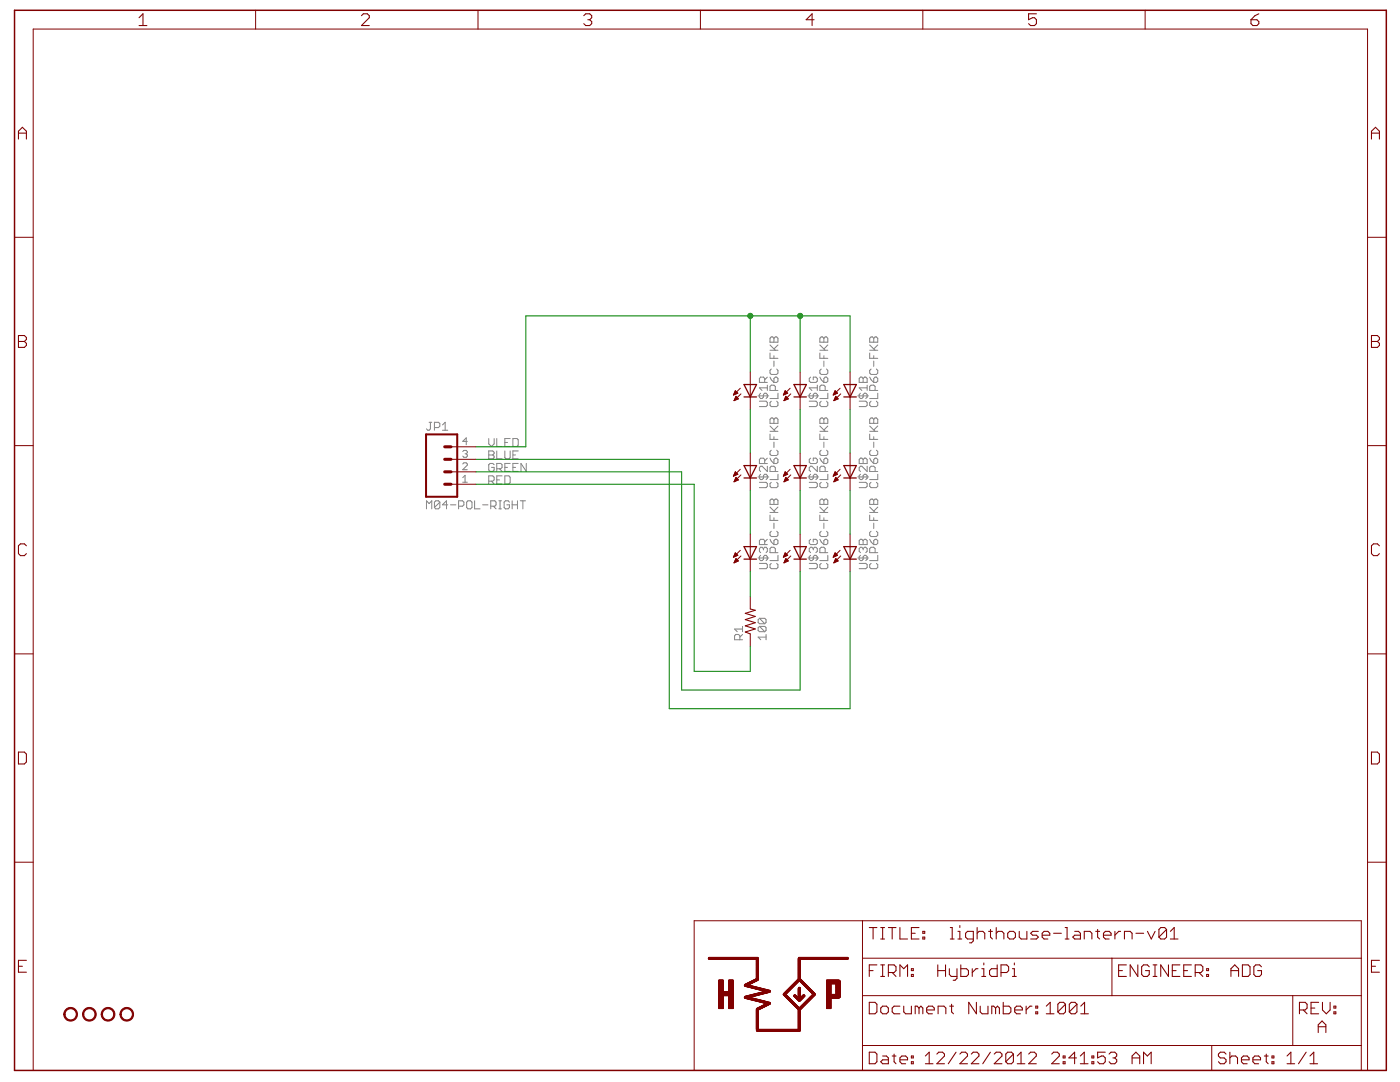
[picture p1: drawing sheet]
<svg xmlns="http://www.w3.org/2000/svg" width="279mm" height="216mm" viewBox="0 0 279 216" stroke-linecap="round" stroke-linejoin="round" font-family="sans-serif">
<g fill="none" stroke="#808080" stroke-width=".2">
<path d="M151.3 79h2.1M151.8 78.5l-.2 .2v.5l.2 .3h.3l.3-.3v-.5l.2-.2h.3l.2 .2v.5l-.2 .3M152.6 76.3v-.8l-.2-.3h-.6l-.2 .3v.8h1.5M153.1 77.4h-1.5l.5 .5M153.1 76.9v1M153.1 75.2l-.5 .6M153.7 70.4v1.1h1.6M153.7 69.9h1.6M153.7 75.2l.2 .6 .6 .5M153.7 68.8l1 1.1M153.9 73.6l-.2 .3v.5l.2 .3h1.1l.3-.3v-.5l-.3-.3M153.9 67.2h.3l.3 .3 .2-.3h.3l.3 .3v.8h-1.6v-.8z"/>
<path d="M154.5 75.5l.2-.3h.3l.3 .3v.6l-.3 .2h-.5zM154.5 67.5v.8M154.5 71v.5M154.5 72.1v1M154.7 77.9v-.8l-.2-.2h-.6l-.2 .2v.8h1.6M155.3 78.5v1h-1.6M155.3 68.8l-.8 .8M161.2 79h2.2M161.8 78.5l-.3 .2v.5l.3 .3h.2l.3-.3v-.5l.3-.2h.2l.3 .2v.5l-.3 .3M161.8 75.2l-.3 .3v.6l.3 .2h1l.3-.2v-.6l-.3-.3h-.5v.6M163.1 76.9v1M163.1 77.4h-1.6l.5 .5"/>
<path d="M163.6 67.5l.3-.3h.2l.3 .3 .3-.3h.3l.2 .3v.8h-1.6zM163.6 70.4v1.1h1.6M163.6 75.2l.3 .6 .5 .5M163.6 69.9h1.6M163.6 68.8l1.1 1.1M163.9 73.6l-.3 .3v.5l.3 .3h1.1l.2-.3v-.5l-.2-.3M164.4 67.5v.8M164.4 71v.5M164.4 72.1v1M164.7 77.9v-.8l-.3-.2h-.5l-.3 .2v.8h1.6M164.7 75.2h.3l.2 .3v.6l-.2 .2h-.6v-.8zM165.2 78.5v1h-1.6"/>
<path d="M165.2 68.8l-.8 .8M171.2 79h2.1M171.7 78.5l-.2 .2v.5l.2 .3h.3l.3-.3v-.5l.2-.2h.3l.3 .2v.5l-.3 .3M171.7 75.2h.3l.3 .3 .2-.3h.3l.3 .3v.8h-1.6v-.8zM172.3 75.5v.8M173.1 77.4h-1.6l.5 .5M173.1 76.9v1M173.6 70.4v1.1h1.6M173.6 69.9h1.6M173.6 67.5l.2-.3h.3l.3 .3 .2-.3h.3l.3 .3v.8h-1.6zM173.6 75.2l.2 .6 .6 .5M173.6 68.8l1 1.1"/>
<path d="M173.8 73.6l-.2 .3v.5l.2 .3h1.1l.3-.3v-.5l-.3-.3M174.4 75.5l.2-.3h.3l.3 .3v.6l-.3 .2h-.5zM174.4 67.5v.8M174.4 71v.5M174.4 72.1v1M174.6 77.9v-.8l-.2-.2h-.6l-.2 .2v.8h1.6M175.2 78.5v1h-1.6M175.2 68.8l-.8 .8M85.6 84.3h.6M85.9 84.3v1.3l-.3 .3h-.2l-.3-.3M86.7 85.3h.8l.3-.3v-.5l-.3-.2h-.8v1.6M88.3 85.9h1.1"/>
<path d="M88.3 84.8l.5-.5v1.6M92.4 96.2h.9M92.4 95.3l.4-.5v1.4M92.4 92.6l.2-.2h.4l.3 .2v.2l-.9 .9h.9M92.4 90.1l.2-.2h.4l.3 .2-.3 .5M92.8 90.6h.2M93 90.6l.3 .2-.3 .4h-.4l-.2-.2M93.3 88.1h-.9l.6-.7v1.4M93.4 99.9h.5l.3 .3v1.1l-.3 .2h-.5l-.3-.2v-1.1zM94.7 99.9v1.6h1.1M97.5 87.5v1.1l.6 .5 .5-.5v-1.1M97.5 90h.8l.3 .3v.2l-.3 .3 .3 .2v.3l-.3 .3h-.8z"/>
<path d="M97.5 96h.8l.3-.2v-.6l-.3-.2h-.8v1.6M97.5 90.8h.8M98.1 96l.5 .6M98.6 92.7l-.3-.2h-.5l-.3 .2v1.1l.3 .3h.5l.3-.3v-.5h-.5M99.1 93.5h.8l.3-.2v-.6l-.3-.2h-.8v1.6M99.1 87.5v1.6h1.1M99.1 90v1.6h1.1M99.1 95.8h.6M99.5 99.9h.6M99.7 93.5l.5 .6M99.8 99.9v1.6M100.2 95h-1.1v1.6h1.1"/>
<path d="M100.8 90v1.3l.2 .3h.6l.2-.3v-1.3M100.8 95h.8l.2 .2v1.1l-.2 .3h-.8zM100.8 88.3h.5M100.8 93.3h.5M101.8 92.5h-1v1.6h1M101.8 87.5h-1v1.6h1M102.2 99.9v1.6M102.4 87.5h.8l.2 .3v1l-.2 .3h-.8zM102.4 90.8h.5M102.4 93.3h.5M103.3 99.9v1.6M103.4 92.5h-1v1.6h1"/>
<path d="M103.4 90h-1v1.6h1M103.8 99.9h1.1M104.4 99.9v1.6M105 92.5v1.6l-1-1.6v1.6M151.3 95.2h2.1M151.6 80.1h1.3l.2 .2v.6l-.2 .2h-1.3M151.6 96.2h1.3l.2 .3v.5l-.2 .3h-1.3M151.8 94.6l-.2 .3v.5l.2 .3h.3l.3-.3v-.5l.2-.3h.3l.2 .3v.5l-.2 .3M152.6 92.5v-.8l-.2-.3h-.6l-.2 .3v.8h1.5M153.1 93v1.1l-1-1.1h-.3l-.2 .3v.5l.2 .3M153.1 91.4l-.5 .5M153.7 86.6v1.1h1.6"/>
<path d="M153.7 86.1h1.6M153.7 91.4l.2 .5 .6 .6M153.7 85l1 1.1M153.9 80.1l-.2 .2v.6l.2 .2h1.1l.3-.2v-.6l-.3-.2M153.9 83.4h.3l.3 .3 .2-.3h.3l.3 .3v.8h-1.6v-.8zM153.9 89.8l-.2 .3v.5l.2 .3h1.1l.3-.3v-.5l-.3-.3M153.9 96.2l-.2 .3v.5l.2 .3h1.1l.3-.3v-.5l-.3-.3M153.9 99.6h.3l.3 .2 .2-.2h.3l.3 .2v.8h-1.6v-.8zM154.5 91.7l.2-.3h.3l.3 .3v.5l-.3 .3h-.5zM154.5 83.7v.8M154.5 87.1v.6M154.5 88.2v1.1"/>
<path d="M154.5 99.8v.8M154.7 94.1v-.8l-.2-.3h-.6l-.2 .3v.8h1.6M155.3 94.6v1.1h-1.6M155.3 85l-.8 .8M161.2 95.2h2.2M161.5 80.1h1.3l.3 .2v.6l-.3 .2h-1.3M161.5 96.2h1.3l.3 .3v.5l-.3 .3h-1.3M161.8 94.6l-.3 .3v.5l.3 .3h.2l.3-.3v-.5l.3-.3h.2l.3 .3v.5l-.3 .3M161.8 91.4l-.3 .3v.5l.3 .3h1l.3-.3v-.5l-.3-.3h-.5v.5M163.1 93v1.1l-1.1-1.1h-.2l-.3 .3v.5l.3 .3M163.6 83.7l.3-.3h.2l.3 .3 .3-.3h.3l.2 .3v.8h-1.6zM163.6 86.6v1.1h1.6"/>
<path d="M163.6 99.8l.3-.2h.2l.3 .2 .3-.2h.3l.2 .2v.8h-1.6zM163.6 91.4l.8 1.1M163.6 86.1h1.6M163.6 85l1.1 1.1M163.9 80.1l-.3 .2v.6l.3 .2h1.1l.2-.2v-.6l-.2-.2M163.9 89.8l-.3 .3v.5l.3 .3h1.1l.2-.3v-.5l-.2-.3M163.9 96.2l-.3 .3v.5l.3 .3h1.1l.2-.3v-.5l-.2-.3M164.4 83.7v.8M164.4 87.1v.6M164.4 88.2v1.1M164.4 99.8v.8M164.7 94.1v-.8l-.3-.3h-.5l-.3 .3v.8h1.6"/>
<path d="M164.7 91.4h.3l.2 .3v.5l-.2 .3h-.6v-.8zM165.2 94.6v1.1h-1.6M165.2 85l-.8 .8M171.2 95.2h2.1M171.5 80.1h1.3l.3 .2v.6l-.3 .2h-1.3M171.5 96.2h1.3l.3 .3v.5l-.3 .3h-1.3M171.7 94.6l-.2 .3v.5l.2 .3h.3l.3-.3v-.5l.2-.3h.3l.3 .3v.5l-.3 .3M171.7 91.4h.3l.3 .3 .2-.3h.3l.3 .3v.8h-1.6v-.8zM172.3 91.7v.8M173.1 93v1.1l-1.1-1.1h-.3l-.2 .3v.5l.2 .3M173.6 83.7l.2-.3h.3l.3 .3 .2-.3h.3l.3 .3v.8h-1.6zM173.6 86.6v1.1h1.6"/>
<path d="M173.6 99.8l.2-.2h.3l.3 .2 .2-.2h.3l.3 .2v.8h-1.6zM173.6 86.1h1.6M173.6 91.4l.8 1.1M173.6 85l1 1.1M173.8 80.1l-.2 .2v.6l.2 .2h1.1l.3-.2v-.6l-.3-.2M173.8 89.8l-.2 .3v.5l.2 .3h1.1l.3-.3v-.5l-.3-.3M173.8 96.2l-.2 .3v.5l.2 .3h1.1l.3-.3v-.5l-.3-.3M174.4 91.7l.2-.3h.3l.3 .3v.5l-.3 .3h-.5zM174.4 83.7v.8M174.4 87.1v.6M174.4 88.2v1.1M174.4 99.8v.8"/>
<path d="M174.6 94.1v-.8l-.2-.3h-.6l-.2 .3v.8h1.6M175.2 94.6v1.1h-1.6M175.2 85l-.8 .8M85.1 101.5v-1.6l.5 .6 .6-.6v1.6M87.8 100.2l-.3-.3h-.5l-.3 .3v1.1M87.8 100.2v1.1l-.3 .2h-.5l-.3-.2M87.8 100.2l-1.1 1.1M89.4 100.7h-1.1l.8-.8v1.6M89.9 100.7h1.1M91.5 101h.8l.3-.3v-.5l-.3-.3h-.8v1.6M96.3 100.7h1.1M97.9 101h.8l.3-.3v-.5l-.3-.3h-.8v1.6"/>
<path d="M98.5 101l.5 .5M99.5 101.5h.6M101.7 100.2l-.3-.3h-.5l-.3 .3v1.1l.3 .2h.5l.3-.2v-.6h-.6M102.2 100.7h1.1M151.3 111.3h2.1M151.6 112.4h1.3l.2 .3v.5l-.2 .3h-1.3M151.8 110.8l-.2 .3v.5l.2 .3h.3l.3-.3v-.5l.2-.3h.3l.2 .3v.5l-.2 .3M152.4 109.5l-.3-.3h-.3l-.2 .3v.5l.2 .3M152.4 109.5l.2-.3h.3l.2 .3v.5l-.2 .3M152.4 109.5v.2M152.6 108.7v-.8l-.2-.3h-.6l-.2 .3v.8h1.5M153.1 107.6l-.5 .5"/>
<path d="M153.7 102.8v1h1.6M153.7 102.3h1.6M153.7 107.6l.2 .5 .6 .6M153.7 101.2l1 1.1M153.9 106l-.2 .3v.5l.2 .3h1.1l.3-.3v-.5l-.3-.3M153.9 112.4l-.2 .3v.5l.2 .3h1.1l.3-.3v-.5l-.3-.3M154.5 107.9l.2-.3h.3l.3 .3v.5l-.3 .3h-.5zM154.5 103.3v.5M154.5 104.4v1.1M154.7 110.3v-.8l-.2-.3h-.6l-.2 .3v.8h1.6M155.3 110.8v1.1h-1.6M155.3 101.2l-.8 .8"/>
<path d="M161.2 111.3h2.2M161.5 112.4h1.3l.3 .3v.5l-.3 .3h-1.3M161.8 110.8l-.3 .3v.5l.3 .3h.2l.3-.3v-.5l.3-.3h.2l.3 .3v.5l-.3 .3M161.8 107.6l-.3 .3v.5l.3 .3h1l.3-.3v-.5l-.3-.3h-.5v.5M162.3 109.5l.3-.3h.2l.3 .3v.5l-.3 .3M162.3 109.5l-.3-.3h-.2l-.3 .3v.5l.3 .3M162.3 109.5v.2M163.6 102.8v1h1.6M163.6 107.6l.3 .5 .5 .6M163.6 102.3h1.6M163.6 101.2l1.1 1.1M163.9 106l-.3 .3v.5l.3 .3h1.1l.2-.3v-.5l-.2-.3"/>
<path d="M163.9 112.4l-.3 .3v.5l.3 .3h1.1l.2-.3v-.5l-.2-.3M164.4 107.9l.3-.3h.3l.2 .3v.5l-.2 .3h-.6zM164.4 103.3v.5M164.4 104.4v1.1M164.7 110.3v-.8l-.3-.3h-.5l-.3 .3v.8h1.6M165.2 110.8v1.1h-1.6M165.2 101.2l-.8 .8M171.2 111.3h2.1M171.5 112.4h1.3l.3 .3v.5l-.3 .3h-1.3M171.7 110.8l-.2 .3v.5l.2 .3h.3l.3-.3v-.5l.2-.3h.3l.3 .3v.5l-.3 .3M171.7 107.6h.3l.3 .3 .2-.3h.3l.3 .3v.8h-1.6v-.8zM172.3 109.5l-.3-.3h-.3l-.2 .3v.5l.2 .3"/>
<path d="M172.3 109.5l.2-.3h.3l.3 .3v.5l-.3 .3M172.3 107.9v.8M172.3 109.5v.2M173.6 102.8v1h1.6M173.6 102.3h1.6M173.6 107.6l.2 .5 .6 .6M173.6 101.2l1 1.1M173.8 106l-.2 .3v.5l.2 .3h1.1l.3-.3v-.5l-.3-.3M173.8 112.4l-.2 .3v.5l.2 .3h1.1l.3-.3v-.5l-.3-.3M174.4 107.9l.2-.3h.3l.3 .3v.5l-.3 .3h-.5zM174.4 103.3v.5M174.4 104.4v1.1"/>
<path d="M174.6 110.3v-.8l-.2-.3h-.6l-.2 .3v.8h1.6M175.2 110.8v1.1h-1.6M175.2 101.2l-.8 .8M147.7 127.7v-.8l-.3-.3h-.5l-.3 .3v.8h1.6M148.2 126.6l-.5 .5M148.2 125.5h-1.6l.5 .5M148.2 125v1M151.6 123.4h1l.3 .3v.5l-.3 .3M151.6 125h1l.3 .3v.5l-.3 .2M151.6 125l-.3 .3v.5l.3 .2h1M151.6 123.4l-.3 .3v.5l.3 .3h1M151.6 125l1 1"/>
<path d="M151.6 123.4l1 1.1M152.9 127.1h-1.6l.5 .6M152.9 126.6v1.1"/>
</g>
<g fill="none" stroke="#800000" stroke-width=".21">
<path d="M27.7 3.5l.8-.7v2.3M27.7 5.1h1.6M72.1 3.1l.4-.3h.8l.4 .3v.4l-1.6 1.6h1.6M116.5 3.1l.4-.3h.8l.4 .3v.4l-.4 .4M117.3 3.9h.4M117.7 3.9l.4 .4v.4l-.4 .4h-.8l-.4-.4M162.5 3.9h-1.6l1.2-1.1v2.3M206.8 2.8h-1.5v1.1l.8-.4h.4l.3 .4v.8l-.3 .4h-.8l-.4-.4M249.7 3.9h1.1l.4 .4v.4l-.4 .4h-.8l-.3-.4zM251.2 2.8l-.8 .3-.7 .8M3.7 27.7v-1.5l.8-.8 .8 .8v1.5M3.7 26.6h1.6"/>
<path d="M273.7 26.6h1.6M273.7 27.7v-1.5l.8-.8 .8 .8v1.5M3.7 67h1.2l.4 .4v.3l-.4 .4 .4 .4v.4l-.4 .4h-1.2zM3.7 68.1h1.2M273.7 67h1.2l.4 .4v.3l-.4 .4 .4 .4v.4l-.4 .4h-1.2zM273.7 68.1h1.2M5.3 108.9l-.4-.4h-.8l-.4 .4v1.6l.4 .4h.8l.4-.4M275.3 108.9l-.4-.4h-.8l-.4 .4v1.6l.4 .4h.8l.4-.4M149.7 121.5l1 .3-2 .6 2 .6-2 .6 2 .6-2 .7 2 .6-2 .6 1 .4M3.7 150.1h1.2l.4 .4v1.5l-.4 .4h-1.2zM273.7 150.1h1.2l.4 .4v1.5l-.4 .4h-1.2zM3.7 192.8h.8"/>
<path d="M5.3 191.6h-1.6v2.4h1.6M173.5 193.7h.7M173.5 185.1h1.5M174.2 185.1v2.3M175 192.5h-1.5v2.3M175.8 194.8h.7M175.8 192.5h.7M175.8 185.1h.7M175.8 187.4h.7M176.1 185.1v2.3M176.1 192.5v2.3M177.3 194.1h1.1l.4-.4v-.8l-.4-.4h-1.1v2.3"/>
<path d="M177.3 185.1h1.5M178.1 185.1v2.3M178.1 194.1l.7 .7M179.6 185.1v2.3h1.5M179.6 194.8v-2.3l.8 .8 .7-.8v2.3M181.9 193.3h.4v.4h-.4zM181.9 194.4h.4v.4h-.4zM181.9 186.2h.7M183.4 185.1h-1.5v2.3h1.5M184.2 187h.4v.4h-.4zM184.2 185.8h.4v.4h-.4zM187.2 193.7h1.5"/>
<path d="M187.2 192.5v2.3M188.7 192.5v2.3M189.5 193.3v1.1l.3 .4h1.2M189.7 185.1h.3v2.3M189.7 187.4h.7M191 193.3v1.9l-.4 .4h-.4M191.2 187.4h.7M191.2 185.8h.4v1.6M191.6 184.7v.4M191.7 192.5v2.3h1.2l.4-.4v-.7l-.4-.4h-1.2M194 193.3v1.5M194.2 187.4h-1.1l-.4-.4v-.8l.4-.4h1.1v1.9l-.3 .4h-.4"/>
<path d="M195 186.2l.4-.4h.8l.3 .4v1.2M195 185.1v2.3M195.2 193.3h-.4l-.8 .8M195.9 194.8h.8M195.9 193.3h.4v1.5M196.3 192.2v.3M197.3 185.8h.8M197.7 185.5v1.5l.4 .4M198.8 186.2l.4-.4h.8l.3 .4v1.2M198.8 185.1v2.3M199 192.5v2.3h-1.1l-.4-.4v-.7l.4-.4h1.1M199.8 194.1h1.1l.4-.4v-.8l-.4-.4h-1.1v2.3"/>
<path d="M201.1 186.2l.4-.4h.8l.3 .4v.8l-.3 .4h-.8l-.4-.4zM202.1 194.8h.7M202.1 193.3h.3v1.5M202.4 192.2v.3M203.4 185.8v1.2l.4 .4h1.1v-1.6M207.2 185.8h-1.1l-.4 .4 .4 .4h.7l.4 .4-.4 .4h-1.1M208 186.6h1.5v-.4l-.4-.4h-.7l-.4 .4v.8l.4 .4h.7M210.3 186.2h1.5M212.6 185.1h.4v2.3M212.6 187.4h.7M214.5 185.8h.7l.4 .4v1.2h-1.1l-.4-.4 .4-.4h1.1M216.4 187.4v-1.6h1.1l.4 .4v1.2"/>
<path d="M218.7 185.8h.8M219.1 185.5v1.5l.4 .4M220.2 186.6h1.5v-.4l-.3-.4h-.8l-.4 .4v.8l.4 .4h.8M222.5 185.8v1.6M223.2 193.7h.8M223.6 185.8h-.3l-.8 .8M224.4 187.4v-1.6h1.2l.3 .4v1.2M224.8 192.5h-1.6v2.3h1.6M226.7 186.2h1.5M227.1 192.5v2.3l-1.5-2.3v2.3M229 185.8l.8 1.6 .7-1.6M229.4 192.9l-.4-.4h-.8l-.4 .4v1.5l.4 .4h.8l.4-.4v-.7h-.8"/>
<path d="M230.1 194.8h.8M230.1 192.5h.8M230.5 192.5v2.3M232.8 185.5l-.4-.4h-.7l-.4 .4v1.5M232.8 185.5v1.5l-.4 .4h-.7l-.4-.4M232.8 185.5l-1.5 1.5M233.2 192.5v2.3l-1.6-2.3v2.3M233.6 187.4h1.5M233.6 185.8l.7-.7v2.3M234 193.7h.7M235.5 192.5h-1.5v2.3h1.5M236.2 193.7h.8"/>
<path d="M237.8 192.5h-1.6v2.3h1.6M238.5 194.1h1.2l.4-.4v-.8l-.4-.4h-1.2v2.3M239.3 194.1l.8 .7M240.8 193.3h.4v.4h-.4zM240.8 194.4h.4v.4h-.4zM245.7 194.8v-1.5l.7-.8 .8 .8v1.5M245.7 193.7h1.5M247.9 192.5h1.2l.4 .4v1.5l-.4 .4h-1.2zM251.8 192.9l-.4-.4h-.8l-.4 .4v1.5l.4 .4h.8l.4-.4v-.7h-.8M273.7 192.8h.8M275.3 191.6h-1.6v2.4h1.6M173.5 200h1.1l.4 .4v1.5l-.4 .4h-1.1z"/>
<path d="M173.5 210h1.1l.4 .3v1.6l-.4 .4h-1.1zM175.8 201.1l.3-.3h.8l.4 .3v.8l-.4 .4h-.8l-.3-.4zM176.1 210.7h.8l.4 .4v1.2h-1.2l-.3-.4 .3-.4h1.2M178.1 210.7h.7M178.4 210.3v1.6l.4 .4M179.6 200.8h-1.2l-.3 .3v.8l.3 .4h1.2M179.6 211.5h1.5v-.4l-.4-.4h-.7l-.4 .4v.8l.4 .4h.7M180.4 200.8v1.1l.3 .4h1.2v-1.5M181.9 211.9h.4v.4h-.4zM181.9 210.7h.4v.4h-.4zM183.4 201.1l-.4-.3h-.4v1.5M183.4 201.1l.4-.3 .4 .3v1.2"/>
<path d="M183.4 201.1v1.2M184.7 212.3h1.5M184.7 210.7l.7-.7v2.3M184.9 201.5h1.6v-.4l-.4-.3h-.8l-.4 .3v.8l.4 .4h.8M187 210.3l.3-.3h.8l.4 .3v.4l-1.5 1.6h1.5M187.2 202.3v-1.5h1.2l.4 .3v1.2M189.5 200.8h.8M189.9 200.4v1.5l.4 .4M190.8 210l-1.5 2.3M191.6 210.3l.3-.3h.8l.4 .3v.4l-1.5 1.6h1.5M193.8 210.3l.4-.3h.8l.4 .3v.4l-1.6 1.6h1.6M194.9 200v2.3l-1.6-2.3v2.3"/>
<path d="M195.6 200.8v1.1l.4 .4h1.2v-1.5M197.7 210l-1.6 2.3M198.4 210.3l.4-.3h.8l.4 .3v.4l-1.6 1.6h1.6M198.7 201.1l-.4-.3h-.4v1.5M198.7 201.1v1.2M198.7 201.1l.4-.3 .4 .3v1.2M200.2 200v2.3h1.2l.3-.4v-.8l-.3-.3h-1.2M202.2 210.3v1.6l-.3 .4h-.8l-.4-.4M202.2 210.3l-.3-.3h-.8l-.4 .3v1.6M202.2 210.3l-1.5 1.6M202.5 201.5h1.5v-.4l-.4-.3h-.7l-.4 .3v.8l.4 .4h.7M203 212.3h1.5"/>
<path d="M203 210.7l.8-.7v2.3M204.8 200.8v1.5M205.3 210.3l.4-.3h.7l.4 .3v.4l-1.5 1.6h1.5M206 200.8h-.4l-.8 .7M206.7 201.9h.4v.4h-.4zM206.7 200.8h.4v.3h-.4zM208.8 200.8l.8-.8v2.3M208.8 202.3h1.6M209.9 210.3l.4-.3h.7l.4 .3v.4l-1.5 1.6h1.5M212.2 211.9h.4v.4h-.4zM212.2 210.7h.4v.4h-.4zM212.6 200.4v1.5l-.3 .4h-.8l-.4-.4"/>
<path d="M212.6 200.4l-.3-.4h-.8l-.4 .4v1.5M212.6 200.4l-1.5 1.5M214.8 211.1h-1.5l1.2-1.1v2.3M214.9 200.4v1.5l-.4 .4h-.7l-.4-.4M214.9 200.4l-.4-.4h-.7l-.4 .4v1.5M214.9 200.4l-1.5 1.5M215.6 212.3h1.5M215.6 210.7l.8-.7v2.3M215.7 202.3h1.5M215.7 200.8l.8-.8v2.3M217.9 211.9h.4v.4h-.4zM217.9 210.7h.4v.4h-.4z"/>
<path d="M220.6 210h-1.5v1.1l.7-.4h.4l.4 .4v.8l-.4 .4h-.8l-.3-.4M221.3 210.3l.4-.3h.8l.4 .3v.4l-.4 .4M222.1 211.1h.4M222.5 211.1l.4 .4v.4l-.4 .4h-.8l-.4-.4M225.9 211.1h1.6M225.9 212.3v-1.6l.8-.7 .8 .7v1.6M228.2 212.3v-2.3l.8 .7 .7-.7v2.3M244.7 210.3l-.4-.3h-.8l-.3 .3v.4l.3 .4h.8l.4 .4v.4l-.4 .4h-.8l-.3-.4M245.4 211.1l.4-.4h.8l.4 .4v1.2M245.4 210v2.3M247.8 211.5h1.5v-.4l-.4-.4h-.8l-.3 .4v.8l.3 .4h.8M250 211.5h1.6v-.4l-.4-.4h-.8l-.4 .4v.8l.4 .4h.8"/>
<path d="M252.3 210.7h.8M252.7 210.3v1.6l.4 .4M253.9 211.9h.3v.4h-.3zM253.9 210.7h.3v.4h-.3zM256.9 210.7l.7-.7v2.3M256.9 212.3h1.5M259.3 201.5h1.2l.4-.4v-.7l-.4-.4h-1.2v2.3M260.1 201.5l.8 .8M260.7 210l-1.6 2.3M261.4 212.3h1.6M261.4 210.7l.8-.7v2.3M261.6 201.1h.8"/>
<path d="M263.1 206v-1.5l.7-.8 .8 .8v1.5M263.1 204.9h1.5M263.2 200h-1.6v2.3h1.6M263.9 200v1.5l.8 .8 .8-.8v-1.5M266.2 201.9h.4v.4h-.4zM266.2 200.8h.4v.3h-.4z"/>
</g>
<path d="M2.9 2.1h273.8v211.5h-273.8z" fill="none" stroke="#800000" stroke-width=".3"/>
<g fill="none" stroke="#800000" stroke-width=".2">
<path d="M51 2.1v3.7M95.4 2.1v3.7M139.8 2.1v3.7M184.2 2.1v3.7M228.5 2.1v3.7M2.9 47.3h3.7M272.9 47.3h3.8M146.4 78.7h.2M146.5 78.6h.4M146.5 78.5h.7M146.5 79.9h.1M146.6 78.4h.6"/>
<path d="M146.6 79.8h.3M146.6 78.3h.5M146.6 79.7h.5M146.7 78.1h.2M146.7 79.6h.7M146.7 78h.1M146.7 79.4h.5M146.7 78l.6 .5-.9 .3zM146.8 79.3h.3M146.8 79.2h.2M146.9 79.1h.1M146.9 79.1l-.4 .8"/>
<path d="M146.9 79.1l.5 .5M147.4 79.6l-.9 .3M147.7 77.5l-1.3 1.3M147.9 78.6l-1.4 1.3M149.7 74.2v7.5M156.4 78.7h.1M156.4 78.6h.4M156.5 78.5h.6M156.5 79.9h.1M156.5 78.4h.6M156.5 79.8h.3M156.6 78.3h.4"/>
<path d="M156.6 79.7h.5M156.6 78.1h.3M156.6 79.6h.7M156.7 78h.1M156.7 79.4h.5M156.7 78l.5 .5-.9 .3zM156.7 79.3h.4M156.8 79.2h.2M156.8 79.1l-.3 .8M156.8 79.1l.5 .5M156.8 79.1h.1M157.3 79.6l-.8 .3"/>
<path d="M157.7 77.5l-1.4 1.3M157.8 78.6l-1.3 1.3M159.7 74.2v7.5M166.3 78.7h.2M166.4 78.6h.4M166.4 78.5h.6M166.4 79.9h.1M166.5 78.4h.6M166.5 79.8h.3M166.5 78.3h.5M166.5 79.7h.5M166.6 78.1h.3"/>
<path d="M166.6 79.6h.7M166.6 78h.1M166.6 79.4h.6M166.7 78l.5 .5-.9 .3zM166.7 79.3h.3M166.7 79.2h.2M166.8 79.1h.1M166.8 79.1l-.4 .8M166.8 79.1l.5 .5-.9 .3M167.7 77.5l-1.4 1.3M167.8 78.6l-1.4 1.3M169.7 74.2v7.5"/>
<path d="M2.9 88.9h3.7M90 94.1h5M90 96.6h5M90 91.7h5M90 89.2h5M146.4 95h.1M146.5 94.8h.2M146.5 94.7h.5M146.5 94.6h.7M146.5 96h.2M146.6 94.5h.5M146.6 95.9h.4"/>
<path d="M146.6 94.4h.4M146.6 95.8h.7M146.7 94.3h.2M146.7 95.7h.6M146.7 94.1h.1M146.7 95.5h.5M146.7 94.1l-.3 .9M146.7 94.1l.6 .5-.9 .4M146.8 95.4h.2M146.9 95.3h.1M146.9 95.2l.5 .6-.9 .3zM147.7 93.6l-1.3 1.4"/>
<path d="M147.9 94.8l-1.4 1.3M149.7 90.4v7.5M156.4 95h.1M156.4 94.8h.3M156.4 94.7h.6M156.5 94.6h.7M156.5 96h.2M156.5 94.5h.6M156.5 95.9h.5M156.6 95.8h.6M156.6 94.4h.4M156.7 94.3h.1"/>
<path d="M156.7 95.7h.5M156.7 94.1l-.4 .9M156.7 94.1l.5 .5-.9 .4M156.7 94.1h.1M156.7 95.5h.4M156.8 95.4h.2M156.8 95.3h.1M156.8 95.2l.5 .6-.8 .3zM157.7 93.6l-1.4 1.4M157.8 94.8l-1.3 1.3M159.7 90.4v7.5M166.3 95h.1"/>
<path d="M166.3 94.8h.4M166.4 94.7h.5M166.5 94.6h.6M166.5 96h.2M166.5 94.5h.5M166.5 95.9h.4M166.6 94.4h.3M166.6 95.8h.6M166.6 94.3h.2M166.6 95.7h.6M166.7 94.1h.1M166.7 95.5h.4"/>
<path d="M166.7 94.1l-.4 .9M166.7 94.1l.5 .5-.9 .4M166.7 95.4h.3M166.8 95.3h.1M166.8 95.2l.5 .6-.9 .3zM167.7 93.6l-1.4 1.4M167.8 94.8l-1.4 1.3M169.7 90.4v7.5M272.9 88.9h3.8M146.4 111.1h.2M146.5 111h.4M146.5 110.8h.7"/>
<path d="M146.5 112.2h.1M146.6 110.7h.6M146.6 112.1h.3M146.6 110.6h.4M146.6 112h.6M146.7 110.5h.2M146.7 111.9h.6M146.7 110.4h.1M146.7 111.8h.5M146.7 110.3l.6 .5-.9 .4zM146.8 111.7h.3M146.8 111.5h.2"/>
<path d="M146.9 111.4l.5 .5-.9 .4zM147.7 109.8l-1.3 1.4M147.9 110.9l-1.4 1.4M149.7 106.6v7.4M149.7 119v2.5M156.4 111.1h.2M156.4 111h.5M156.5 110.8h.6M156.5 112.2h.1M156.5 110.7h.6M156.5 112.1h.4M156.6 110.6h.4"/>
<path d="M156.6 112h.5M156.6 110.5h.3M156.6 111.9h.7M156.7 110.4h.1M156.7 111.8h.5M156.7 110.3l.5 .5-.9 .4zM156.7 111.7h.4M156.8 111.5h.1M157.3 111.9l-.5-.5-.3 .9M157.3 111.9l-.8 .4M157.7 109.8l-1.4 1.4M157.8 110.9l-1.3 1.4"/>
<path d="M159.7 106.6v7.4M166.3 111.1h.3M166.4 111h.4M166.4 110.8h.7M166.4 112.2h.1M166.5 110.7h.6M166.5 112.1h.3M166.5 110.6h.4M166.5 112h.6M166.6 110.5h.2M166.6 111.9h.6M166.6 110.4h.1"/>
<path d="M166.6 111.8h.5M166.7 110.3l.5 .5-.9 .4zM166.7 111.7h.3M166.7 111.5h.2M166.8 111.4l.5 .5-.9 .4zM167.7 109.8l-1.4 1.4M167.8 110.9l-1.4 1.4M169.7 106.6v7.4M2.9 130.5h3.7M149.7 126.5v2.5M272.9 130.5h3.8M2.9 172h3.7"/>
<path d="M272.9 172h3.8M138.5 183.7h133.2v29.9h-133.2zM172.1 198.7h99.6M172.1 183.7v29.9M172.1 191.2h99.6M221.9 191.2v7.5M258 198.7v9.9M6.6 213.6v-207.8h266.3v207.8M172.1 208.6h99.6M241.8 208.6v5"/>
</g>
<g fill="#800000" stroke="#800000" stroke-width=".2">
<path d="M151 205.7l8.7 .1z"/>
<path d="M151 205.7h8.7z"/>
<path d="M151 205.6l8.7 .1z"/>
<path d="M151 205.6h8.7z"/>
<path d="M151 205.5l8.7 .1z"/>
<path d="M151 205.5h8.7z"/>
<path d="M151 205.4l8.7 .1z"/>
<path d="M151 205.4h8.7z"/>
<path d="M150.9 205.4h.5z"/>
<path d="M159.3 205.4h.4z"/>
<path d="M150.9 205.3l.5 .1z"/>
<path d="M159.3 205.3l.4 .1z"/>
<path d="M150.9 205.3h.5z"/>
<path d="M159.3 205.3h.4z"/>
<path d="M150.9 205.2l.5 .1z"/>
<path d="M159.3 205.2l.4 .1z"/>
<path d="M150.9 205.2h.5z"/>
<path d="M159.3 205.2h.4z"/>
<path d="M150.9 205.1l.5 .1z"/>
<path d="M159.3 205.1l.4 .1z"/>
<path d="M150.9 205.1h.5z"/>
<path d="M159.3 205.1h.4z"/>
<path d="M150.9 205l.5 .1z"/>
<path d="M159.3 205l.4 .1z"/>
<path d="M150.9 205h.5z"/>
<path d="M159.3 205h.4z"/>
<path d="M150.9 204.9l.5 .1z"/>
<path d="M159.3 204.9l.4 .1z"/>
<path d="M150.9 204.9h.5z"/>
<path d="M159.3 204.9h.4z"/>
<path d="M150.9 204.8l.5 .1z"/>
<path d="M159.3 204.8l.4 .1z"/>
<path d="M150.9 204.8h.5z"/>
<path d="M159.3 204.8h.4z"/>
<path d="M150.9 204.7l.5 .1z"/>
<path d="M159.3 204.7l.4 .1z"/>
<path d="M150.9 204.7h.5z"/>
<path d="M159.3 204.7h.4z"/>
<path d="M150.9 204.6l.5 .1z"/>
<path d="M159.3 204.6l.4 .1z"/>
<path d="M150.9 204.6h.5z"/>
<path d="M159.3 204.6h.4z"/>
<path d="M150.9 204.5l.5 .1z"/>
<path d="M159.3 204.5l.4 .1z"/>
<path d="M150.9 204.5h.5z"/>
<path d="M159.3 204.5h.4z"/>
<path d="M150.9 204.4l.5 .1z"/>
<path d="M159.3 204.4l.4 .1z"/>
<path d="M150.9 204.4h.5z"/>
<path d="M159.3 204.4h.4z"/>
<path d="M150.9 204.3l.5 .1z"/>
<path d="M159.3 204.3l.4 .1z"/>
<path d="M150.9 204.3h.5z"/>
<path d="M159.3 204.3h.4z"/>
<path d="M150.9 204.2l.5 .1z"/>
<path d="M159.3 204.2l.4 .1z"/>
<path d="M150.9 204.2h.5z"/>
<path d="M159.3 204.2h.4z"/>
<path d="M150.9 204.1l.5 .1z"/>
<path d="M159.3 204.1l.4 .1z"/>
<path d="M150.9 204.1h.5z"/>
<path d="M159.3 204.1h.4z"/>
<path d="M150.9 204l.5 .1z"/>
<path d="M159.3 204l.4 .1z"/>
<path d="M150.9 204h.5z"/>
<path d="M159.3 204h.4z"/>
<path d="M150.9 203.9l.5 .1z"/>
<path d="M159.3 203.9l.4 .1z"/>
<path d="M150.9 203.9h.5z"/>
<path d="M159.3 203.9h.4z"/>
<path d="M150.9 203.8l.5 .1z"/>
<path d="M159.3 203.8l.4 .1z"/>
<path d="M150.9 203.8h.5z"/>
<path d="M159.3 203.8h.4z"/>
<path d="M150.9 203.7l.5 .1z"/>
<path d="M159.3 203.7l.4 .1z"/>
<path d="M150.9 203.7h.5z"/>
<path d="M159.3 203.7h.4z"/>
<path d="M150.9 203.6l.5 .1z"/>
<path d="M159.3 203.6l.4 .1z"/>
<path d="M150.9 203.6h.5z"/>
<path d="M159.3 203.6h.4z"/>
<path d="M150.9 203.5l.5 .1z"/>
<path d="M159.3 203.5l.4 .1z"/>
<path d="M150.9 203.5h.5z"/>
<path d="M159.3 203.5h.4z"/>
<path d="M150.9 203.4l.5 .1z"/>
<path d="M159.3 203.4l.4 .1z"/>
<path d="M150.9 203.4h.5z"/>
<path d="M159.3 203.4h.4z"/>
<path d="M150.9 203.3l.5 .1z"/>
<path d="M159.3 203.3l.4 .1z"/>
<path d="M150.9 203.3h.5z"/>
<path d="M159.3 203.3h.4z"/>
<path d="M150.9 203.2l.5 .1z"/>
<path d="M159.3 203.2l.4 .1z"/>
<path d="M150.9 203.2h.5z"/>
<path d="M159.3 203.2h.4z"/>
<path d="M150.9 203.1l.5 .1z"/>
<path d="M159.3 203.1l.4 .1z"/>
<path d="M150.9 203.1h.5z"/>
<path d="M159.3 203.1h.4z"/>
<path d="M150.9 203l.5 .1z"/>
<path d="M159.3 203l.4 .1z"/>
<path d="M150.9 203h.5z"/>
<path d="M159.3 203h.4z"/>
<path d="M150.9 202.9l.5 .1z"/>
<path d="M159.3 202.9l.4 .1z"/>
<path d="M150.9 202.9h.5z"/>
<path d="M159.3 202.9h.4z"/>
<path d="M150.9 202.8l.5 .1z"/>
<path d="M159.3 202.8l.4 .1z"/>
<path d="M150.9 202.8h.5z"/>
<path d="M159.3 202.8h.4z"/>
<path d="M150.9 202.7l.5 .1z"/>
<path d="M159.3 202.7l.4 .1z"/>
<path d="M150.9 202.7h.5z"/>
<path d="M159.3 202.7h.4z"/>
<path d="M150.9 202.6l.5 .1z"/>
<path d="M159.3 202.6l.4 .1z"/>
<path d="M150.9 202.6h.5z"/>
<path d="M159.3 202.6h.4z"/>
<path d="M150.9 202.5l.5 .1z"/>
<path d="M159.3 202.5l.4 .1z"/>
<path d="M150.9 202.5h.5z"/>
<path d="M159.3 202.5h.4z"/>
<path d="M150.9 202.4l.5 .1z"/>
<path d="M159.3 202.4l.4 .1z"/>
<path d="M150.9 202.4h.5z"/>
<path d="M159.3 202.4h.4z"/>
<path d="M150.9 202.3l.5 .1z"/>
<path d="M159.3 202.3l.4 .1z"/>
<path d="M150.9 202.3h.5z"/>
<path d="M159.3 202.3h.4z"/>
<path d="M150.9 202.2l.5 .1z"/>
<path d="M159.3 202.2l.4 .1z"/>
<path d="M150.9 202.2h.5z"/>
<path d="M159.3 202.2h.4z"/>
<path d="M150.9 202.1l.5 .1z"/>
<path d="M159.3 202.1l.4 .1z"/>
<path d="M150.9 202.1h.5z"/>
<path d="M159.3 202.1h.4z"/>
<path d="M150.9 202l.5 .1z"/>
<path d="M159.3 202l.4 .1z"/>
<path d="M150.9 202h.5z"/>
<path d="M159.3 202h.4z"/>
<path d="M150.9 201.9l.5 .1z"/>
<path d="M159.3 201.9l.4 .1z"/>
<path d="M150.9 201.9h.5z"/>
<path d="M159.3 201.9h.4z"/>
<path d="M150.9 201.8l.5 .1z"/>
<path d="M159.3 201.8l.4 .1z"/>
<path d="M150.9 201.8h.5z"/>
<path d="M159.3 201.8h.4z"/>
<path d="M150.9 201.7l.5 .1z"/>
<path d="M159.3 201.7l.4 .1z"/>
<path d="M150.9 201.7h.5z"/>
<path d="M159.3 201.7h.4z"/>
<path d="M150.9 201.6l.5 .1z"/>
<path d="M159.3 201.6l.4 .1z"/>
<path d="M150.9 201.6h.5z"/>
<path d="M159.3 201.6h.4z"/>
<path d="M150.9 201.5l.5 .1z"/>
<path d="M159.3 201.5l.4 .1z"/>
<path d="M150.9 201.5h.5z"/>
<path d="M159.3 201.5h.4z"/>
<path d="M150.9 201.4l.6 .1z"/>
<path d="M159.3 201.4l.5 .1z"/>
<path d="M150.9 201.4h.7z"/>
<path d="M159.3 201.4h.5z"/>
<path d="M151 201.4h.6z"/>
<path d="M159.2 201.4h.6z"/>
<path d="M151 201.3l.7 .1z"/>
<path d="M159.2 201.3l.7 .1z"/>
<path d="M150.9 201.3h.9z"/>
<path d="M159.2 201.3h.7z"/>
<path d="M151 201.3h.9z"/>
<path d="M159.1 201.3h.9z"/>
<path d="M143.4 201.2l.9 .1z"/>
<path d="M145.4 201.2l.9 .1z"/>
<path d="M151 201.2l1 .1z"/>
<path d="M159.1 201.2l.9 .1z"/>
<path d="M165 201.2l.8 .1z"/>
<path d="M143.4 201.2h.9z"/>
<path d="M145.4 201.2h.9z"/>
<path d="M151.1 201.2h.9z"/>
<path d="M159 201.2h1z"/>
<path d="M165 201.2h.8z"/>
<path d="M143.4 201.1l.9 .1z"/>
<path d="M145.4 201.1l.9 .1z"/>
<path d="M151.1 201.1l1 .1z"/>
<path d="M159 201.1l1.1 .1z"/>
<path d="M165 201.1l.8 .1z"/>
<path d="M143.4 201.1h.9z"/>
<path d="M145.4 201.1h.9z"/>
<path d="M151.2 201.1h1z"/>
<path d="M159 201.1h1.1z"/>
<path d="M165 201.1h.8z"/>
<path d="M151.3 201.1h1z"/>
<path d="M158.9 201.1h.6z"/>
<path d="M159.5 201.1h.6z"/>
<path d="M143.4 201l.9 .1z"/>
<path d="M145.4 201l.9 .1z"/>
<path d="M151.4 201l.9 .1z"/>
<path d="M158.9 201l.6 .1z"/>
<path d="M159.6 201l.6 .1z"/>
<path d="M165 201l.8 .1z"/>
<path d="M143.4 201h.9z"/>
<path d="M145.4 201h.9z"/>
<path d="M151.4 201h1z"/>
<path d="M158.8 201h.6z"/>
<path d="M159.6 201h.6z"/>
<path d="M165 201h.8z"/>
<path d="M151.5 201h1z"/>
<path d="M159.7 201h.6z"/>
<path d="M143.4 200.9l.9 .1z"/>
<path d="M145.4 200.9l.9 .1z"/>
<path d="M151.6 200.9l1 .1z"/>
<path d="M158.7 200.9l.6 .1z"/>
<path d="M159.7 200.9l.6 .1z"/>
<path d="M165 200.9l.8 .1z"/>
<path d="M143.4 200.9h.9z"/>
<path d="M145.4 200.9h.9z"/>
<path d="M151.7 200.9h1z"/>
<path d="M158.7 200.9h.6z"/>
<path d="M159.7 200.9h.6z"/>
<path d="M165 200.9h.8z"/>
<path d="M143.4 200.8l.9 .1z"/>
<path d="M145.4 200.8l.9 .1z"/>
<path d="M151.7 200.8l1 .1z"/>
<path d="M158.7 200.8l.6 .1z"/>
<path d="M159.8 200.8l.6 .1z"/>
<path d="M165 200.8l.8 .1z"/>
<path d="M143.4 200.8h.9z"/>
<path d="M145.4 200.8h.9z"/>
<path d="M151.8 200.8h1z"/>
<path d="M158.6 200.8h.6z"/>
<path d="M159.8 200.8h.6z"/>
<path d="M165 200.8h.8z"/>
<path d="M151.9 200.8h1z"/>
<path d="M159.9 200.8h.5z"/>
<path d="M143.4 200.7l.9 .1z"/>
<path d="M145.4 200.7l.9 .1z"/>
<path d="M152 200.7l1 .1z"/>
<path d="M158.6 200.7l.6 .1z"/>
<path d="M159.9 200.7l.6 .1z"/>
<path d="M165 200.7l.8 .1z"/>
<path d="M143.4 200.7h.9z"/>
<path d="M145.4 200.7h.9z"/>
<path d="M152.1 200.7h.9z"/>
<path d="M158.5 200.7h.6z"/>
<path d="M159.9 200.7h.6z"/>
<path d="M165 200.7h.8z"/>
<path d="M143.4 200.6l.9 .1z"/>
<path d="M145.4 200.6l.9 .1z"/>
<path d="M152.1 200.6l1 .1z"/>
<path d="M158.5 200.6l.6 .1z"/>
<path d="M160 200.6l.5 .1z"/>
<path d="M165 200.6l.8 .1z"/>
<path d="M143.4 200.6h.9z"/>
<path d="M145.4 200.6h.9z"/>
<path d="M152.2 200.6h1z"/>
<path d="M158.5 200.6h.5z"/>
<path d="M160 200.6h.6z"/>
<path d="M165 200.6h.8z"/>
<path d="M152.3 200.6h.9z"/>
<path d="M158.4 200.6h.6z"/>
<path d="M143.4 200.5l.9 .1z"/>
<path d="M145.4 200.5l.9 .1z"/>
<path d="M152.4 200.5l.9 .1z"/>
<path d="M158.4 200.5l.6 .1z"/>
<path d="M160.1 200.5l.6 .1z"/>
<path d="M165 200.5l.8 .1z"/>
<path d="M143.4 200.5h.9z"/>
<path d="M145.4 200.5h.9z"/>
<path d="M152.4 200.5h1z"/>
<path d="M158.3 200.5h.6z"/>
<path d="M160.1 200.5h.6z"/>
<path d="M165 200.5h.8z"/>
<path d="M143.4 200.4l.9 .1z"/>
<path d="M145.4 200.4l.9 .1z"/>
<path d="M152.5 200.4l1 .1z"/>
<path d="M158.3 200.4l.6 .1z"/>
<path d="M160.1 200.4l.6 .1z"/>
<path d="M165 200.4l.8 .1z"/>
<path d="M143.4 200.4h.9z"/>
<path d="M145.4 200.4h.9z"/>
<path d="M152.6 200.4h1z"/>
<path d="M158.3 200.4h.6z"/>
<path d="M160.2 200.4h.6z"/>
<path d="M165 200.4h.8z"/>
<path d="M152.7 200.4h.9z"/>
<path d="M158.2 200.4h.6z"/>
<path d="M143.4 200.3l.9 .1z"/>
<path d="M145.4 200.3l.9 .1z"/>
<path d="M152.7 200.3l1 .1z"/>
<path d="M158.2 200.3l.6 .1z"/>
<path d="M160.3 200.3l.6 .1z"/>
<path d="M165 200.3l.8 .1z"/>
<path d="M143.4 200.3h.9z"/>
<path d="M145.4 200.3h.9z"/>
<path d="M152.8 200.3h.9z"/>
<path d="M158.1 200.3h.6z"/>
<path d="M160.3 200.3h.6z"/>
<path d="M165 200.3h.8z"/>
<path d="M152.9 200.3h.9z"/>
<path d="M143.4 200.2l.9 .1z"/>
<path d="M145.4 200.2l.9 .1z"/>
<path d="M152.8 200.2l1 .1z"/>
<path d="M158.1 200.2l.6 .1z"/>
<path d="M160.4 200.2l.6 .1z"/>
<path d="M165 200.2l.8 .1z"/>
<path d="M143.4 200.2h.9z"/>
<path d="M145.4 200.2h.9z"/>
<path d="M152.7 200.2h1z"/>
<path d="M158 200.2h.6z"/>
<path d="M160.4 200.2h.6z"/>
<path d="M165 200.2h.8z"/>
<path d="M152.5 200.2h1.3z"/>
<path d="M160.5 200.2h.6z"/>
<path d="M143.4 200.1l.9 .1z"/>
<path d="M145.4 200.1l.9 .1z"/>
<path d="M152.4 200.1l1.4 .1z"/>
<path d="M157.9 200.1l.6 .1z"/>
<path d="M160.5 200.1l.6 .1z"/>
<path d="M165 200.1l.8 .1z"/>
<path d="M143.4 200.1h.9z"/>
<path d="M145.4 200.1h.9z"/>
<path d="M152.2 200.1h1.5z"/>
<path d="M157.9 200.1h.6z"/>
<path d="M160.5 200.1h.6z"/>
<path d="M165 200.1h.8z"/>
<path d="M143.4 200l.9 .1z"/>
<path d="M145.4 200l.9 .1z"/>
<path d="M152.1 200l1.6 .1z"/>
<path d="M157.9 200l.6 .1z"/>
<path d="M160.6 200l.6 .1z"/>
<path d="M165 200l.8 .1z"/>
<path d="M143.4 200h.9z"/>
<path d="M145.4 200h.9z"/>
<path d="M151.9 200h1.7z"/>
<path d="M157.8 200h.6z"/>
<path d="M160.6 200h.6z"/>
<path d="M165 200h.8z"/>
<path d="M151.7 200h1.8z"/>
<path d="M160.7 200h.5z"/>
<path d="M143.4 199.9l.9 .1z"/>
<path d="M145.4 199.9l.9 .1z"/>
<path d="M151.6 199.9l1.7 .1z"/>
<path d="M157.8 199.9l.5 .1z"/>
<path d="M160.7 199.9l.6 .1z"/>
<path d="M165 199.9l.8 .1z"/>
<path d="M143.4 199.9h.9z"/>
<path d="M145.4 199.9h.9z"/>
<path d="M151.4 199.9h1.8z"/>
<path d="M157.7 199.9h.6z"/>
<path d="M160.7 199.9h.6z"/>
<path d="M165 199.9h.8z"/>
<path d="M143.4 199.8l.9 .1z"/>
<path d="M145.4 199.8l.9 .1z"/>
<path d="M151.3 199.8l1.7 .1z"/>
<path d="M157.7 199.8l.6 .1z"/>
<path d="M160.8 199.8l.6 .1z"/>
<path d="M165 199.8l.8 .1z"/>
<path d="M143.4 199.8h.9z"/>
<path d="M145.4 199.8h.9z"/>
<path d="M151.1 199.8h1.8z"/>
<path d="M157.6 199.8h.6z"/>
<path d="M160.8 199.8h.6z"/>
<path d="M165 199.8h.8z"/>
<path d="M143.4 199.7l.9 .1z"/>
<path d="M145.4 199.7l.9 .1z"/>
<path d="M151 199.7l1.7 .1z"/>
<path d="M157.6 199.7l.6 .1z"/>
<path d="M159.4 199.7l.2 .1z"/>
<path d="M160.8 199.7l.6 .1z"/>
<path d="M165 199.7l.8 .1z"/>
<path d="M150.8 199.7l1.8 .1z"/>
<path d="M159.4 199.7l.3 .1z"/>
<path d="M160.9 199.7l.6 .1z"/>
<path d="M143.4 199.7h.9z"/>
<path d="M145.4 199.7h.9z"/>
<path d="M150.7 199.7h1.7z"/>
<path d="M157.5 199.7h.6z"/>
<path d="M159.3 199.7h.4z"/>
<path d="M160.9 199.7h.6z"/>
<path d="M165 199.7h.8z"/>
<path d="M143.4 199.6l.9 .1z"/>
<path d="M145.4 199.6l.9 .1z"/>
<path d="M150.5 199.6l1.8 .1z"/>
<path d="M157.5 199.6l.6 .1z"/>
<path d="M159.3 199.6l.5 .1z"/>
<path d="M161 199.6l.5 .1z"/>
<path d="M165 199.6l.8 .1z"/>
<path d="M143.4 199.6h.9z"/>
<path d="M145.4 199.6h.9z"/>
<path d="M150.4 199.6h1.7z"/>
<path d="M157.5 199.6h.6z"/>
<path d="M159.3 199.6h.5z"/>
<path d="M161 199.6h.6z"/>
<path d="M165 199.6h.8z"/>
<path d="M150.2 199.6h1.8z"/>
<path d="M157.4 199.6h.6z"/>
<path d="M159.2 199.6h.6z"/>
<path d="M143.4 199.5l.9 .1z"/>
<path d="M145.4 199.5l.9 .1z"/>
<path d="M150.1 199.5l1.7 .1z"/>
<path d="M157.4 199.5l.6 .1z"/>
<path d="M159.2 199.5l.7 .1z"/>
<path d="M161.1 199.5l.6 .1z"/>
<path d="M165 199.5l.8 .1z"/>
<path d="M143.4 199.5h.9z"/>
<path d="M145.4 199.5h.9z"/>
<path d="M149.9 199.5h1.7z"/>
<path d="M157.3 199.5h.6z"/>
<path d="M159.2 199.5h.7z"/>
<path d="M161.1 199.5h.6z"/>
<path d="M165 199.5h.8z"/>
<path d="M149.8 199.5h1.7z"/>
<path d="M159.1 199.5h.9z"/>
<path d="M143.4 199.4l.9 .1z"/>
<path d="M145.4 199.4l.9 .1z"/>
<path d="M149.6 199.4l1.7 .1z"/>
<path d="M157.3 199.4l.6 .1z"/>
<path d="M159.1 199.4l.9 .1z"/>
<path d="M161.2 199.4l.6 .1z"/>
<path d="M165 199.4l.8 .1z"/>
<path d="M143.4 199.4h.9z"/>
<path d="M145.4 199.4h.9z"/>
<path d="M149.5 199.4h1.7z"/>
<path d="M157.2 199.4h.6z"/>
<path d="M159 199.4h1z"/>
<path d="M161.2 199.4h.6z"/>
<path d="M165 199.4h.8z"/>
<path d="M143.4 199.3l.9 .1z"/>
<path d="M145.4 199.3l.9 .1z"/>
<path d="M149.3 199.3l1.7 .1z"/>
<path d="M157.2 199.3l.6 .1z"/>
<path d="M159 199.3l1.1 .1z"/>
<path d="M161.3 199.3l.6 .1z"/>
<path d="M165 199.3l.8 .1z"/>
<path d="M143.4 199.3h.9z"/>
<path d="M145.4 199.3h.9z"/>
<path d="M149.1 199.3h1.8z"/>
<path d="M157.1 199.3h.6z"/>
<path d="M159 199.3h1.1z"/>
<path d="M161.3 199.3h.6z"/>
<path d="M165 199.3h.8z"/>
<path d="M149 199.3h1.7z"/>
<path d="M158.9 199.3h1.2z"/>
<path d="M143.4 199.2l.9 .1z"/>
<path d="M145.4 199.2l.9 .1z"/>
<path d="M148.8 199.2l1.8 .1z"/>
<path d="M157.1 199.2l.6 .1z"/>
<path d="M158.9 199.2l1.3 .1z"/>
<path d="M161.4 199.2l.6 .1z"/>
<path d="M165 199.2l.8 .1z"/>
<path d="M143.4 199.2h.9z"/>
<path d="M145.4 199.2h.9z"/>
<path d="M148.7 199.2h1.7z"/>
<path d="M157 199.2h.6z"/>
<path d="M158.8 199.2h1.4z"/>
<path d="M161.4 199.2h.6z"/>
<path d="M165 199.2h.8z"/>
<path d="M148.6 199.2h1.7z"/>
<path d="M158.8 199.2h1.5z"/>
<path d="M161.5 199.2h.6z"/>
<path d="M165 199.2h2.4z"/>
<path d="M143.4 199.1l.9 .1z"/>
<path d="M145.4 199.1l.9 .1z"/>
<path d="M148.6 199.1l1.5 .1z"/>
<path d="M157 199.1l.5 .1z"/>
<path d="M158.8 199.1l1.5 .1z"/>
<path d="M161.5 199.1l.6 .1z"/>
<path d="M165 199.1l2.5 .1z"/>
<path d="M143.4 199.1h.9z"/>
<path d="M145.4 199.1h.9z"/>
<path d="M148.6 199.1h1.4z"/>
<path d="M156.9 199.1h.6z"/>
<path d="M158.7 199.1h1.6z"/>
<path d="M161.5 199.1h.6z"/>
<path d="M165 199.1h2.6z"/>
<path d="M143.4 199l.9 .1z"/>
<path d="M145.4 199l.9 .1z"/>
<path d="M148.6 199l1.2 .1z"/>
<path d="M156.9 199l.6 .1z"/>
<path d="M158.7 199l.6 .1z"/>
<path d="M159.3 199l.4 .1z"/>
<path d="M159.8 199l.6 .1z"/>
<path d="M161.6 199l.6 .1z"/>
<path d="M165 199l2.6 .1z"/>
<path d="M143.4 199h.9z"/>
<path d="M145.4 199h.9z"/>
<path d="M148.5 199h1.1z"/>
<path d="M156.8 199h.6z"/>
<path d="M158.6 199h.6z"/>
<path d="M159.3 199h.4z"/>
<path d="M159.8 199h.6z"/>
<path d="M161.6 199h.6z"/>
<path d="M165 199h2.6z"/>
<path d="M143.4 198.9l.9 .1z"/>
<path d="M145.4 198.9l.9 .1z"/>
<path d="M148.5 198.9l1.3 .1z"/>
<path d="M156.8 198.9l.6 .1z"/>
<path d="M158.6 198.9l.6 .1z"/>
<path d="M159.3 198.9l.4 .1z"/>
<path d="M159.9 198.9l.5 .1z"/>
<path d="M161.6 198.9l.6 .1z"/>
<path d="M165 198.9l2.7 .1z"/>
<path d="M148.6 198.9l1.3 .1z"/>
<path d="M159.9 198.9l.6 .1z"/>
<path d="M161.7 198.9l.6 .1z"/>
<path d="M143.4 198.9h.9z"/>
<path d="M145.4 198.9h.9z"/>
<path d="M148.6 198.9h1.5z"/>
<path d="M156.7 198.9h.6z"/>
<path d="M158.5 198.9h.6z"/>
<path d="M159.3 198.9h.4z"/>
<path d="M159.9 198.9h.6z"/>
<path d="M161.7 198.9h.6z"/>
<path d="M165 198.9h2.7z"/>
<path d="M143.4 198.8l.9 .1z"/>
<path d="M145.4 198.8l.9 .1z"/>
<path d="M148.6 198.8l1.6 .1z"/>
<path d="M156.7 198.8l.6 .1z"/>
<path d="M158.5 198.8l.6 .1z"/>
<path d="M159.3 198.8l.4 .1z"/>
<path d="M160 198.8l.5 .1z"/>
<path d="M161.8 198.8l.5 .1z"/>
<path d="M165 198.8l2.7 .1z"/>
<path d="M143.4 198.8h.9z"/>
<path d="M145.4 198.8h.9z"/>
<path d="M148.7 198.8h1.7z"/>
<path d="M156.7 198.8h.5z"/>
<path d="M158.5 198.8h.5z"/>
<path d="M159.3 198.8h.4z"/>
<path d="M160 198.8h.6z"/>
<path d="M161.8 198.8h.6z"/>
<path d="M165 198.8h2.7z"/>
<path d="M148.8 198.8h1.7z"/>
<path d="M156.6 198.8h.6z"/>
<path d="M158.4 198.8h.6z"/>
<path d="M143.4 198.7l.9 .1z"/>
<path d="M145.4 198.7l.9 .1z"/>
<path d="M148.9 198.7l1.8 .1z"/>
<path d="M156.6 198.7l.6 .1z"/>
<path d="M158.4 198.7l.6 .1z"/>
<path d="M159.3 198.7l.4 .1z"/>
<path d="M160.1 198.7l.6 .1z"/>
<path d="M161.9 198.7l.6 .1z"/>
<path d="M165 198.7l2.7 .1z"/>
<path d="M143.4 198.7h.9z"/>
<path d="M145.4 198.7h.9z"/>
<path d="M149.1 198.7h1.8z"/>
<path d="M156.5 198.7h.6z"/>
<path d="M158.4 198.7h.5z"/>
<path d="M159.3 198.7h.4z"/>
<path d="M160.1 198.7h.6z"/>
<path d="M161.9 198.7h.6z"/>
<path d="M165 198.7h2.7z"/>
<path d="M143.4 198.6l2.9 .1z"/>
<path d="M149.2 198.6l1.8 .1z"/>
<path d="M156.5 198.6l.6 .1z"/>
<path d="M158.4 198.6l.5 .1z"/>
<path d="M159.3 198.6l.4 .1z"/>
<path d="M160.1 198.6l.5 .1z"/>
<path d="M161.9 198.6l.6 .1z"/>
<path d="M165 198.6l2.7 .1z"/>
<path d="M143.4 198.6h2.9z"/>
<path d="M149.4 198.6h1.8z"/>
<path d="M156.5 198.6h.6z"/>
<path d="M158.4 198.6h.4z"/>
<path d="M159.3 198.6h.4z"/>
<path d="M160.2 198.6h.4z"/>
<path d="M162 198.6h.6z"/>
<path d="M165 198.6h2.7z"/>
<path d="M149.5 198.6h1.8z"/>
<path d="M156.4 198.6h.6z"/>
<path d="M158.5 198.6h.3z"/>
<path d="M143.4 198.5l2.9 .1z"/>
<path d="M149.7 198.5l1.7 .1z"/>
<path d="M156.4 198.5l.6 .1z"/>
<path d="M158.5 198.5l.2 .1z"/>
<path d="M159.3 198.5l.4 .1z"/>
<path d="M160.3 198.5l.2 .1z"/>
<path d="M162.1 198.5l.6 .1z"/>
<path d="M165 198.5l2.7 .1z"/>
<path d="M143.4 198.5h2.9z"/>
<path d="M149.8 198.5h1.8z"/>
<path d="M156.3 198.5h.6z"/>
<path d="M158.5 198.5h.2z"/>
<path d="M159.3 198.5h.4z"/>
<path d="M160.3 198.5h.2z"/>
<path d="M162.1 198.5h.6z"/>
<path d="M165 198.5h2.7z"/>
<path d="M150 198.5h1.7z"/>
<path d="M143.4 198.4l2.9 .1z"/>
<path d="M150.1 198.4l1.8 .1z"/>
<path d="M156.3 198.4l.5 .1z"/>
<path d="M159.3 198.4l.4 .1z"/>
<path d="M162.2 198.4l.5 .1z"/>
<path d="M165 198.4l2.7 .1z"/>
<path d="M143.4 198.4h2.9z"/>
<path d="M150.3 198.4h1.7z"/>
<path d="M156.3 198.4h.5z"/>
<path d="M159.3 198.4h.4z"/>
<path d="M162.2 198.4h.5z"/>
<path d="M165 198.4h.8z"/>
<path d="M166.8 198.4h.9z"/>
<path d="M150.5 198.4h1.7z"/>
<path d="M156.3 198.4h.6z"/>
<path d="M143.4 198.3l2.9 .1z"/>
<path d="M150.6 198.3l1.7 .1z"/>
<path d="M156.3 198.3l.6 .1z"/>
<path d="M159.3 198.3l.4 .1z"/>
<path d="M162.1 198.3l.6 .1z"/>
<path d="M165 198.3l.8 .1z"/>
<path d="M166.8 198.3l.9 .1z"/>
<path d="M143.4 198.3h2.9z"/>
<path d="M150.7 198.3h1.8z"/>
<path d="M156.4 198.3h.6z"/>
<path d="M159.3 198.3h.4z"/>
<path d="M162.1 198.3h.6z"/>
<path d="M165 198.3h.8z"/>
<path d="M166.8 198.3h.9z"/>
<path d="M143.4 198.2l2.9 .1z"/>
<path d="M150.9 198.2l1.7 .1z"/>
<path d="M156.4 198.2l.6 .1z"/>
<path d="M159.3 198.2l.4 .1z"/>
<path d="M162.1 198.2l.6 .1z"/>
<path d="M165 198.2l.8 .1z"/>
<path d="M166.8 198.2l.9 .1z"/>
<path d="M143.4 198.2h2.9z"/>
<path d="M151.1 198.2h1.7z"/>
<path d="M156.4 198.2h.7z"/>
<path d="M159.3 198.2h.4z"/>
<path d="M162 198.2h.6z"/>
<path d="M165 198.2h.8z"/>
<path d="M166.8 198.2h.9z"/>
<path d="M151.2 198.2h1.8z"/>
<path d="M156.5 198.2h.6z"/>
<path d="M143.4 198.1l2.9 .1z"/>
<path d="M151.4 198.1l1.7 .1z"/>
<path d="M156.5 198.1l.6 .1z"/>
<path d="M159.3 198.1l.4 .1z"/>
<path d="M161.9 198.1l.6 .1z"/>
<path d="M165 198.1l.8 .1z"/>
<path d="M166.8 198.1l.9 .1z"/>
<path d="M143.4 198.1h2.9z"/>
<path d="M151.5 198.1h1.7z"/>
<path d="M156.5 198.1h.6z"/>
<path d="M159.3 198.1h.4z"/>
<path d="M161.9 198.1h.6z"/>
<path d="M165 198.1h.8z"/>
<path d="M166.8 198.1h.9z"/>
<path d="M143.4 198l2.9 .1z"/>
<path d="M151.7 198l1.7 .1z"/>
<path d="M156.6 198l.6 .1z"/>
<path d="M159.3 198l.4 .1z"/>
<path d="M161.9 198l.6 .1z"/>
<path d="M165 198l.8 .1z"/>
<path d="M166.8 198l.9 .1z"/>
<path d="M143.4 198h2.9z"/>
<path d="M151.8 198h1.8z"/>
<path d="M156.6 198h.6z"/>
<path d="M159.3 198h.4z"/>
<path d="M161.8 198h.6z"/>
<path d="M165 198h.8z"/>
<path d="M166.8 198h.9z"/>
<path d="M152 198h1.7z"/>
<path d="M156.7 198h.6z"/>
<path d="M143.4 197.9l2.9 .1z"/>
<path d="M152.1 197.9l1.6 .1z"/>
<path d="M156.7 197.9l.6 .1z"/>
<path d="M159.3 197.9l.4 .1z"/>
<path d="M161.8 197.9l.5 .1z"/>
<path d="M165 197.9l.8 .1z"/>
<path d="M166.8 197.9l.9 .1z"/>
<path d="M143.4 197.9h2.9z"/>
<path d="M152.3 197.9h1.4z"/>
<path d="M156.7 197.9h.6z"/>
<path d="M159.3 197.9h.4z"/>
<path d="M161.7 197.9h.6z"/>
<path d="M165 197.9h.8z"/>
<path d="M166.8 197.9h.9z"/>
<path d="M143.4 197.8l.9 .1z"/>
<path d="M145.4 197.8l.9 .1z"/>
<path d="M152.4 197.8l1.4 .1z"/>
<path d="M156.8 197.8l.6 .1z"/>
<path d="M159.3 197.8l.4 .1z"/>
<path d="M161.7 197.8l.6 .1z"/>
<path d="M165 197.8l.8 .1z"/>
<path d="M166.8 197.8l.9 .1z"/>
<path d="M143.4 197.8h.9z"/>
<path d="M145.4 197.8h.9z"/>
<path d="M152.6 197.8h1.1z"/>
<path d="M156.8 197.8h.6z"/>
<path d="M159.3 197.8h.4z"/>
<path d="M161.6 197.8h.6z"/>
<path d="M165 197.8h.8z"/>
<path d="M166.8 197.8h.9z"/>
<path d="M156.9 197.8h.6z"/>
<path d="M143.4 197.7l.9 .1z"/>
<path d="M145.4 197.7l.9 .1z"/>
<path d="M152.4 197.7l1.4 .1z"/>
<path d="M156.9 197.7l.6 .1z"/>
<path d="M159.3 197.7l.4 .1z"/>
<path d="M161.6 197.7l.6 .1z"/>
<path d="M165 197.7l.8 .1z"/>
<path d="M166.8 197.7l.9 .1z"/>
<path d="M143.4 197.7h.9z"/>
<path d="M145.4 197.7h.9z"/>
<path d="M152.3 197.7h1.4z"/>
<path d="M156.9 197.7h.6z"/>
<path d="M159.3 197.7h.4z"/>
<path d="M161.5 197.7h.6z"/>
<path d="M165 197.7h.8z"/>
<path d="M166.8 197.7h.9z"/>
<path d="M152.1 197.7h1.6z"/>
<path d="M157 197.7h.6z"/>
<path d="M143.4 197.6l.9 .1z"/>
<path d="M145.4 197.6l.9 .1z"/>
<path d="M152 197.6l1.7 .1z"/>
<path d="M157 197.6l.6 .1z"/>
<path d="M159.3 197.6l.4 .1z"/>
<path d="M161.5 197.6l.6 .1z"/>
<path d="M165 197.6l.8 .1z"/>
<path d="M166.8 197.6l.9 .1z"/>
<path d="M143.4 197.6h.9z"/>
<path d="M145.4 197.6h.9z"/>
<path d="M151.8 197.6h1.8z"/>
<path d="M157.1 197.6h.5z"/>
<path d="M159.3 197.6h.4z"/>
<path d="M161.4 197.6h.6z"/>
<path d="M165 197.6h.8z"/>
<path d="M166.8 197.6h.9z"/>
<path d="M143.4 197.5l.9 .1z"/>
<path d="M145.4 197.5l.9 .1z"/>
<path d="M151.7 197.5l1.7 .1z"/>
<path d="M157.1 197.5l.6 .1z"/>
<path d="M159.3 197.5l.4 .1z"/>
<path d="M161.4 197.5l.6 .1z"/>
<path d="M165 197.5l.8 .1z"/>
<path d="M166.8 197.5l.9 .1z"/>
<path d="M143.4 197.5h.9z"/>
<path d="M145.4 197.5h.9z"/>
<path d="M151.5 197.5h1.7z"/>
<path d="M157.1 197.5h.6z"/>
<path d="M159.3 197.5h.4z"/>
<path d="M161.3 197.5h.6z"/>
<path d="M165 197.5h.8z"/>
<path d="M166.8 197.5h.9z"/>
<path d="M151.4 197.5h1.7z"/>
<path d="M157.2 197.5h.6z"/>
<path d="M143.4 197.4l.9 .1z"/>
<path d="M145.4 197.4l.9 .1z"/>
<path d="M151.2 197.4l1.8 .1z"/>
<path d="M157.2 197.4l.6 .1z"/>
<path d="M159.3 197.4l.4 .1z"/>
<path d="M161.3 197.4l.6 .1z"/>
<path d="M165 197.4l.8 .1z"/>
<path d="M166.8 197.4l.9 .1z"/>
<path d="M143.4 197.4h.9z"/>
<path d="M145.4 197.4h.9z"/>
<path d="M151.1 197.4h1.7z"/>
<path d="M157.2 197.4h.6z"/>
<path d="M159.3 197.4h.4z"/>
<path d="M161.2 197.4h.6z"/>
<path d="M165 197.4h.8z"/>
<path d="M166.8 197.4h.9z"/>
<path d="M150.9 197.4h1.7z"/>
<path d="M157.3 197.4h.6z"/>
<path d="M143.4 197.3l.9 .1z"/>
<path d="M145.4 197.3l.9 .1z"/>
<path d="M150.7 197.3l1.8 .1z"/>
<path d="M157.3 197.3l.6 .1z"/>
<path d="M159.3 197.3l.4 .1z"/>
<path d="M161.1 197.3l.6 .1z"/>
<path d="M165 197.3l.8 .1z"/>
<path d="M166.8 197.3l.9 .1z"/>
<path d="M143.4 197.3h.9z"/>
<path d="M145.4 197.3h.9z"/>
<path d="M150.6 197.3h1.7z"/>
<path d="M157.4 197.3h.5z"/>
<path d="M159.3 197.3h.4z"/>
<path d="M161.1 197.3h.6z"/>
<path d="M165 197.3h.8z"/>
<path d="M166.8 197.3h.9z"/>
<path d="M143.4 197.2l.9 .1z"/>
<path d="M145.4 197.2l.9 .1z"/>
<path d="M150.5 197.2l1.7 .1z"/>
<path d="M157.4 197.2l.6 .1z"/>
<path d="M159.3 197.2l.4 .1z"/>
<path d="M161.1 197.2l.6 .1z"/>
<path d="M165 197.2l.8 .1z"/>
<path d="M166.8 197.2l.9 .1z"/>
<path d="M143.4 197.2h.9z"/>
<path d="M145.4 197.2h.9z"/>
<path d="M150.3 197.2h1.7z"/>
<path d="M157.4 197.2h.7z"/>
<path d="M159.3 197.2h.4z"/>
<path d="M161 197.2h.6z"/>
<path d="M165 197.2h.8z"/>
<path d="M166.8 197.2h.9z"/>
<path d="M143.4 197.1l.9 .1z"/>
<path d="M145.4 197.1l.9 .1z"/>
<path d="M150.1 197.1l1.8 .1z"/>
<path d="M157.5 197.1l.6 .1z"/>
<path d="M159.3 197.1l.4 .1z"/>
<path d="M161 197.1l.6 .1z"/>
<path d="M165 197.1l.8 .1z"/>
<path d="M166.8 197.1l.9 .1z"/>
<path d="M150 197.1l1.7 .1z"/>
<path d="M161 197.1l.5 .1z"/>
<path d="M143.4 197.1h.9z"/>
<path d="M145.4 197.1h.9z"/>
<path d="M149.8 197.1h1.8z"/>
<path d="M157.5 197.1h.6z"/>
<path d="M159.3 197.1h.4z"/>
<path d="M160.9 197.1h.6z"/>
<path d="M165 197.1h.8z"/>
<path d="M166.8 197.1h.9z"/>
<path d="M143.4 197l.9 .1z"/>
<path d="M145.4 197l.9 .1z"/>
<path d="M149.7 197l1.7 .1z"/>
<path d="M157.6 197l.6 .1z"/>
<path d="M159.4 197l.3 .1z"/>
<path d="M160.9 197l.6 .1z"/>
<path d="M165 197l.8 .1z"/>
<path d="M166.8 197l.9 .1z"/>
<path d="M143.4 197h.9z"/>
<path d="M145.4 197h.9z"/>
<path d="M149.5 197h1.8z"/>
<path d="M157.6 197h.6z"/>
<path d="M159.4 197h.2z"/>
<path d="M160.8 197h.6z"/>
<path d="M165 197h.8z"/>
<path d="M166.8 197h.9z"/>
<path d="M149.4 197h1.7z"/>
<path d="M157.7 197h.6z"/>
<path d="M143.4 196.9l.9 .1z"/>
<path d="M145.4 196.9l.9 .1z"/>
<path d="M149.2 196.9l1.8 .1z"/>
<path d="M157.7 196.9l.6 .1z"/>
<path d="M160.8 196.9l.6 .1z"/>
<path d="M165 196.9l.8 .1z"/>
<path d="M166.8 196.9l.9 .1z"/>
<path d="M143.4 196.9h.9z"/>
<path d="M145.4 196.9h.9z"/>
<path d="M149.1 196.9h1.7z"/>
<path d="M157.7 196.9h.6z"/>
<path d="M160.7 196.9h.6z"/>
<path d="M165 196.9h.8z"/>
<path d="M166.8 196.9h.9z"/>
<path d="M143.4 196.8l.9 .1z"/>
<path d="M145.4 196.8l.9 .1z"/>
<path d="M148.9 196.8l1.7 .1z"/>
<path d="M157.8 196.8l.6 .1z"/>
<path d="M160.7 196.8l.6 .1z"/>
<path d="M165 196.8l.8 .1z"/>
<path d="M166.8 196.8l.9 .1z"/>
<path d="M143.4 196.8h.9z"/>
<path d="M145.4 196.8h.9z"/>
<path d="M148.8 196.8h1.7z"/>
<path d="M157.8 196.8h.6z"/>
<path d="M160.7 196.8h.5z"/>
<path d="M165 196.8h.8z"/>
<path d="M166.8 196.8h.9z"/>
<path d="M148.7 196.8h1.6z"/>
<path d="M157.9 196.8h.6z"/>
<path d="M160.6 196.8h.6z"/>
<path d="M143.4 196.7l.9 .1z"/>
<path d="M145.4 196.7l.9 .1z"/>
<path d="M148.6 196.7l1.6 .1z"/>
<path d="M157.9 196.7l.6 .1z"/>
<path d="M160.6 196.7l.6 .1z"/>
<path d="M165 196.7l.8 .1z"/>
<path d="M166.8 196.7l.9 .1z"/>
<path d="M143.4 196.7h.9z"/>
<path d="M145.4 196.7h.9z"/>
<path d="M148.6 196.7h1.4z"/>
<path d="M157.9 196.7h.6z"/>
<path d="M160.5 196.7h.6z"/>
<path d="M165 196.7h.8z"/>
<path d="M166.8 196.7h.9z"/>
<path d="M148.6 196.7h1.3z"/>
<path d="M158 196.7h.6z"/>
<path d="M143.4 196.6l.9 .1z"/>
<path d="M145.4 196.6l.9 .1z"/>
<path d="M148.5 196.6l1.2 .1z"/>
<path d="M158 196.6l.6 .1z"/>
<path d="M160.5 196.6l.6 .1z"/>
<path d="M165 196.6l.8 .1z"/>
<path d="M166.8 196.6l.9 .1z"/>
<path d="M143.4 196.6h.9z"/>
<path d="M145.4 196.6h.9z"/>
<path d="M148.6 196.6h1z"/>
<path d="M158.1 196.6h.5z"/>
<path d="M160.4 196.6h.6z"/>
<path d="M165 196.6h.8z"/>
<path d="M166.8 196.6h.9z"/>
<path d="M148.6 196.6h.8z"/>
<path d="M158.1 196.6h.6z"/>
<path d="M143.4 196.5l.9 .1z"/>
<path d="M145.4 196.5l.9 .1z"/>
<path d="M148.6 196.5l.8 .1z"/>
<path d="M158.1 196.5l.6 .1z"/>
<path d="M160.3 196.5l.6 .1z"/>
<path d="M165 196.5l.8 .1z"/>
<path d="M166.8 196.5l.9 .1z"/>
<path d="M143.4 196.5h.9z"/>
<path d="M145.4 196.5h.9z"/>
<path d="M148.6 196.5h.9z"/>
<path d="M158.2 196.5h.5z"/>
<path d="M160.3 196.5h.6z"/>
<path d="M165 196.5h.8z"/>
<path d="M166.8 196.5h.9z"/>
<path d="M143.4 196.4l.9 .1z"/>
<path d="M145.4 196.4l.9 .1z"/>
<path d="M148.7 196.4l.9 .1z"/>
<path d="M158.2 196.4l.6 .1z"/>
<path d="M160.3 196.4l.6 .1z"/>
<path d="M165 196.4l.8 .1z"/>
<path d="M166.8 196.4l.9 .1z"/>
<path d="M143.4 196.4h.9z"/>
<path d="M145.4 196.4h.9z"/>
<path d="M148.7 196.4h.9z"/>
<path d="M158.2 196.4h.6z"/>
<path d="M160.2 196.4h.6z"/>
<path d="M165 196.4h.8z"/>
<path d="M166.8 196.4h.9z"/>
<path d="M143.4 196.3l.9 .1z"/>
<path d="M145.4 196.3l.9 .1z"/>
<path d="M148.8 196.3l.9 .1z"/>
<path d="M158.3 196.3l.6 .1z"/>
<path d="M160.2 196.3l.6 .1z"/>
<path d="M165 196.3l.8 .1z"/>
<path d="M166.8 196.3l.9 .1z"/>
<path d="M148.8 196.3l1 .1z"/>
<path d="M160.1 196.3l.6 .1z"/>
<path d="M143.4 196.3h.9z"/>
<path d="M145.4 196.3h.9z"/>
<path d="M148.9 196.3h1z"/>
<path d="M158.3 196.3h.6z"/>
<path d="M160.1 196.3h.6z"/>
<path d="M165 196.3h2.7z"/>
<path d="M143.4 196.2l.9 .1z"/>
<path d="M145.4 196.2l.9 .1z"/>
<path d="M149 196.2l1 .1z"/>
<path d="M158.4 196.2l.6 .1z"/>
<path d="M160.1 196.2l.6 .1z"/>
<path d="M165 196.2l2.7 .1z"/>
<path d="M143.4 196.2h.9z"/>
<path d="M145.4 196.2h.9z"/>
<path d="M149.1 196.2h1z"/>
<path d="M158.4 196.2h.6z"/>
<path d="M160 196.2h.6z"/>
<path d="M165 196.2h2.7z"/>
<path d="M158.5 196.2h.6z"/>
<path d="M143.4 196.1l.9 .1z"/>
<path d="M145.4 196.1l.9 .1z"/>
<path d="M149.2 196.1l1 .1z"/>
<path d="M158.5 196.1l.6 .1z"/>
<path d="M160 196.1l.5 .1z"/>
<path d="M165 196.1l2.7 .1z"/>
<path d="M143.4 196.1h.9z"/>
<path d="M145.4 196.1h.9z"/>
<path d="M149.3 196.1h1z"/>
<path d="M158.5 196.1h.6z"/>
<path d="M159.9 196.1h.6z"/>
<path d="M165 196.1h2.7z"/>
<path d="M143.4 196l.9 .1z"/>
<path d="M145.4 196l.9 .1z"/>
<path d="M149.4 196l.9 .1z"/>
<path d="M158.6 196l.6 .1z"/>
<path d="M159.9 196l.6 .1z"/>
<path d="M165 196l2.7 .1z"/>
<path d="M143.4 196h.9z"/>
<path d="M145.4 196h.9z"/>
<path d="M149.5 196h.9z"/>
<path d="M158.6 196h.6z"/>
<path d="M159.9 196h.5z"/>
<path d="M165 196h2.7z"/>
<path d="M149.5 196h1z"/>
<path d="M158.7 196h.6z"/>
<path d="M159.8 196h.6z"/>
<path d="M143.4 195.9l.9 .1z"/>
<path d="M145.4 195.9l.9 .1z"/>
<path d="M149.6 195.9l1 .1z"/>
<path d="M158.7 195.9l.6 .1z"/>
<path d="M159.8 195.9l.6 .1z"/>
<path d="M165 195.9l2.7 .1z"/>
<path d="M143.4 195.9h.9z"/>
<path d="M145.4 195.9h.9z"/>
<path d="M149.7 195.9h.9z"/>
<path d="M158.7 195.9h.6z"/>
<path d="M159.7 195.9h.6z"/>
<path d="M165 195.9h2.7z"/>
<path d="M149.8 195.9h.9z"/>
<path d="M158.8 195.9h.6z"/>
<path d="M143.4 195.8l.9 .1z"/>
<path d="M145.4 195.8l.9 .1z"/>
<path d="M149.8 195.8l1 .1z"/>
<path d="M158.8 195.8l.6 .1z"/>
<path d="M159.7 195.8l.6 .1z"/>
<path d="M165 195.8l2.7 .1z"/>
<path d="M143.4 195.8h.9z"/>
<path d="M145.4 195.8h.9z"/>
<path d="M149.9 195.8h1z"/>
<path d="M158.9 195.8h.5z"/>
<path d="M159.6 195.8h.6z"/>
<path d="M165 195.8h2.7z"/>
<path d="M143.4 195.7l.9 .1z"/>
<path d="M145.4 195.7l.9 .1z"/>
<path d="M150 195.7l1 .1z"/>
<path d="M158.9 195.7l.6 .1z"/>
<path d="M159.6 195.7l.6 .1z"/>
<path d="M165 195.7l2.7 .1z"/>
<path d="M143.4 195.7h.9z"/>
<path d="M145.4 195.7h.9z"/>
<path d="M150.1 195.7h.9z"/>
<path d="M158.9 195.7h1.2z"/>
<path d="M165 195.7h2.6z"/>
<path d="M150.1 195.7h1z"/>
<path d="M159 195.7h1.1z"/>
<path d="M143.4 195.6l.9 .1z"/>
<path d="M145.4 195.6l.9 .1z"/>
<path d="M150.2 195.6l1 .1z"/>
<path d="M159 195.6l1.1 .1z"/>
<path d="M165 195.6l2.6 .1z"/>
<path d="M143.4 195.6h.9z"/>
<path d="M145.4 195.6h.9z"/>
<path d="M150.3 195.6h1z"/>
<path d="M159 195.6h1z"/>
<path d="M165 195.6h2.5z"/>
<path d="M150.4 195.6h.9z"/>
<path d="M159.1 195.6h.9z"/>
<path d="M165 195.6h2.4z"/>
<path d="M150.5 195.5l.8 .1z"/>
<path d="M159.1 195.5l.9 .1z"/>
<path d="M150.5 195.5h.9z"/>
<path d="M159.2 195.5h.7z"/>
<path d="M150.6 195.4l.8 .1z"/>
<path d="M159.2 195.4l.7 .1z"/>
<path d="M150.7 195.4h.7z"/>
<path d="M159.2 195.4h.6z"/>
<path d="M150.8 195.3l.6 .1z"/>
<path d="M159.3 195.3l.5 .1z"/>
<path d="M150.9 195.3h.5z"/>
<path d="M159.3 195.3h.4z"/>
<path d="M150.9 195.2l.5 .1z"/>
<path d="M159.3 195.2l.4 .1z"/>
<path d="M150.9 195.2h.5z"/>
<path d="M159.3 195.2h.4z"/>
<path d="M150.9 195.1l.5 .1z"/>
<path d="M159.3 195.1l.4 .1z"/>
<path d="M150.9 195.1h.5z"/>
<path d="M159.3 195.1h.4z"/>
<path d="M150.9 195l.5 .1z"/>
<path d="M159.3 195l.4 .1z"/>
<path d="M150.9 195h.5z"/>
<path d="M159.3 195h.4z"/>
<path d="M150.9 194.9l.5 .1z"/>
<path d="M159.3 194.9l.4 .1z"/>
<path d="M150.9 194.9h.5z"/>
<path d="M159.3 194.9h.4z"/>
<path d="M150.9 194.8l.5 .1z"/>
<path d="M159.3 194.8l.4 .1z"/>
<path d="M150.9 194.8h.5z"/>
<path d="M159.3 194.8h.4z"/>
<path d="M150.9 194.7l.5 .1z"/>
<path d="M159.3 194.7l.4 .1z"/>
<path d="M150.9 194.7h.5z"/>
<path d="M159.3 194.7h.4z"/>
<path d="M150.9 194.6l.5 .1z"/>
<path d="M159.3 194.6l.4 .1z"/>
<path d="M150.9 194.6h.5z"/>
<path d="M159.3 194.6h.4z"/>
<path d="M150.9 194.5l.5 .1z"/>
<path d="M159.3 194.5l.4 .1z"/>
<path d="M150.9 194.5h.5z"/>
<path d="M159.3 194.5h.4z"/>
<path d="M150.9 194.4l.5 .1z"/>
<path d="M159.3 194.4l.4 .1z"/>
<path d="M150.9 194.4h.5z"/>
<path d="M159.3 194.4h.4z"/>
<path d="M150.9 194.3l.5 .1z"/>
<path d="M159.3 194.3l.4 .1z"/>
<path d="M150.9 194.3h.5z"/>
<path d="M159.3 194.3h.4z"/>
<path d="M150.9 194.2l.5 .1z"/>
<path d="M159.3 194.2l.4 .1z"/>
<path d="M150.9 194.2h.5z"/>
<path d="M159.3 194.2h.4z"/>
<path d="M150.9 194.1l.5 .1z"/>
<path d="M159.3 194.1l.4 .1z"/>
<path d="M150.9 194.1h.5z"/>
<path d="M159.3 194.1h.4z"/>
<path d="M150.9 194l.5 .1z"/>
<path d="M159.3 194l.4 .1z"/>
<path d="M150.9 194h.5z"/>
<path d="M159.3 194h.4z"/>
<path d="M150.9 193.9l.5 .1z"/>
<path d="M159.3 193.9l.4 .1z"/>
<path d="M150.9 193.9h.5z"/>
<path d="M159.3 193.9h.4z"/>
<path d="M150.9 193.8l.5 .1z"/>
<path d="M159.3 193.8l.4 .1z"/>
<path d="M150.9 193.8h.5z"/>
<path d="M159.3 193.8h.4z"/>
<path d="M150.9 193.7l.5 .1z"/>
<path d="M159.3 193.7l.4 .1z"/>
<path d="M150.9 193.7h.5z"/>
<path d="M159.3 193.7h.4z"/>
<path d="M150.9 193.6l.5 .1z"/>
<path d="M159.3 193.6l.4 .1z"/>
<path d="M150.9 193.6h.5z"/>
<path d="M159.3 193.6h.4z"/>
<path d="M150.9 193.5l.5 .1z"/>
<path d="M159.3 193.5l.4 .1z"/>
<path d="M150.9 193.5h.5z"/>
<path d="M159.3 193.5h.4z"/>
<path d="M150.9 193.4l.5 .1z"/>
<path d="M159.3 193.4l.4 .1z"/>
<path d="M150.9 193.4h.5z"/>
<path d="M159.3 193.4h.4z"/>
<path d="M150.9 193.3l.5 .1z"/>
<path d="M159.3 193.3l.4 .1z"/>
<path d="M150.9 193.3h.5z"/>
<path d="M159.3 193.3h.4z"/>
<path d="M150.9 193.2l.5 .1z"/>
<path d="M159.3 193.2l.4 .1z"/>
<path d="M150.9 193.2h.5z"/>
<path d="M159.3 193.2h.4z"/>
<path d="M150.9 193.1l.5 .1z"/>
<path d="M159.3 193.1l.4 .1z"/>
<path d="M150.9 193.1h.5z"/>
<path d="M159.3 193.1h.4z"/>
<path d="M150.9 193l.5 .1z"/>
<path d="M159.3 193l.4 .1z"/>
<path d="M150.9 193h.5z"/>
<path d="M159.3 193h.4z"/>
<path d="M150.9 192.9l.5 .1z"/>
<path d="M159.3 192.9l.4 .1z"/>
<path d="M150.9 192.9h.5z"/>
<path d="M159.3 192.9h.4z"/>
<path d="M150.9 192.8l.5 .1z"/>
<path d="M159.3 192.8l.4 .1z"/>
<path d="M150.9 192.8h.5z"/>
<path d="M159.3 192.8h.4z"/>
<path d="M150.9 192.7l.5 .1z"/>
<path d="M159.3 192.7l.4 .1z"/>
<path d="M150.9 192.7h.5z"/>
<path d="M159.3 192.7h.4z"/>
<path d="M150.9 192.6l.5 .1z"/>
<path d="M159.3 192.6l.4 .1z"/>
<path d="M150.9 192.6h.5z"/>
<path d="M159.3 192.6h.4z"/>
<path d="M150.9 192.5l.5 .1z"/>
<path d="M159.3 192.5l.4 .1z"/>
<path d="M150.9 192.5h.5z"/>
<path d="M159.3 192.5h.4z"/>
<path d="M150.9 192.4l.5 .1z"/>
<path d="M159.3 192.4l.4 .1z"/>
<path d="M150.9 192.4h.5z"/>
<path d="M159.3 192.4h.4z"/>
<path d="M150.9 192.3l.5 .1z"/>
<path d="M159.3 192.3l.4 .1z"/>
<path d="M150.9 192.3h.5z"/>
<path d="M159.3 192.3h.4z"/>
<path d="M150.9 192.2l.5 .1z"/>
<path d="M159.3 192.2l.4 .1z"/>
<path d="M150.9 192.2h.5z"/>
<path d="M159.3 192.2h.4z"/>
<path d="M150.9 192.1l.5 .1z"/>
<path d="M159.3 192.1l.4 .1z"/>
<path d="M150.9 192.1h.5z"/>
<path d="M159.3 192.1h.4z"/>
<path d="M150.9 192l.5 .1z"/>
<path d="M159.3 192l.4 .1z"/>
<path d="M150.9 192h.5z"/>
<path d="M159.3 192h.4z"/>
<path d="M150.9 191.9l.5 .1z"/>
<path d="M159.3 191.9l.4 .1z"/>
<path d="M150.9 191.9h.5z"/>
<path d="M159.3 191.9h.4z"/>
<path d="M150.9 191.8l.5 .1z"/>
<path d="M159.3 191.8l.4 .1z"/>
<path d="M150.9 191.8h.5z"/>
<path d="M159.3 191.8h.4z"/>
<path d="M150.9 191.7l.5 .1z"/>
<path d="M159.3 191.7l.4 .1z"/>
<path d="M150.9 191.7h.5z"/>
<path d="M159.3 191.7h.4z"/>
<path d="M150.9 191.6l.5 .1z"/>
<path d="M159.3 191.6l.4 .1z"/>
<path d="M150.9 191.6h.5z"/>
<path d="M159.3 191.6h.4z"/>
<path d="M150.9 191.5l.5 .1z"/>
<path d="M159.3 191.5l.4 .1z"/>
<path d="M150.9 191.5h.5z"/>
<path d="M159.3 191.5h.4z"/>
<path d="M141.5 191.4l9.9 .1z"/>
<path d="M159.3 191.4l9.8 .1z"/>
<path d="M141.5 191.4h9.9z"/>
<path d="M159.3 191.4h9.9z"/>
<path d="M141.4 191.3l10 .1z"/>
<path d="M159.3 191.3l9.9 .1z"/>
<path d="M141.4 191.3h10z"/>
<path d="M159.3 191.3h10z"/>
<path d="M141.4 191.2l10 .1z"/>
<path d="M159.3 191.2l10 .1z"/>
<path d="M141.4 191.2h10z"/>
<path d="M159.3 191.2h10z"/>
<path d="M141.4 191.2h9.9z"/>
<path d="M141.4 191.1l9.9 .1z"/>
<path d="M159.3 191.1l9.9 .1z"/>
<path d="M141.5 191.1h9.8z"/>
<path d="M159.4 191.1h9.8z"/>
<path d="M141.5 191l9.8 .1z"/>
<path d="M159.4 191l9.8 .1z"/>
</g>
<g fill="none" stroke="#800000" stroke-width=".25">
<path d="M148.5 79.2h2.5M148.5 76.7h2.5l-1.3 2.5zM158.5 76.7h2.4l-1.2 2.5zM158.5 79.2h2.4M168.4 79.2h2.5M168.4 76.7h2.5l-1.2 2.5zM148.5 95.4h2.5M148.5 92.9h2.5l-1.3 2.5zM158.5 92.9h2.4l-1.2 2.5zM158.5 95.4h2.4M168.4 95.4h2.5M168.4 92.9h2.5l-1.2 2.5z"/>
<path d="M148.5 111.6h2.5M148.5 109.1h2.5l-1.3 2.5zM158.5 109.1h2.4l-1.2 2.5zM158.5 111.6h2.4M168.4 111.6h2.5M168.4 109.1h2.5l-1.2 2.5z"/>
</g>
<g fill="#800000" stroke="#800000" stroke-width=".2">
<path d="M13.1 201.5a1.37 1.37 0 0 1 2.2 .2 1.37 1.37 0 0 1-.9 2 1.37 1.37 0 0 1-1.7-1.3h.3a1.13 1.13 0 0 1 1.6-1.1 1.13 1.13 0 0 1 .2 1.9 1.13 1.13 0 0 1-1.8-.5v-.3h-.3z" fill-rule="evenodd"/>
<path d="M16.8 201.5a1.37 1.37 0 0 1 2.2 .2 1.37 1.37 0 0 1-.8 2 1.37 1.37 0 0 1-1.7-1.3h.2a1.12 1.12 0 0 1 1.7-.9 1.12 1.12 0 0 1 .1 1.8 1.12 1.12 0 0 1-1.8-.6v-.3h-.2z" fill-rule="evenodd"/>
<path d="M20.6 201.5a1.37 1.37 0 0 1 2.1 .2 1.37 1.37 0 0 1-.8 2 1.37 1.37 0 0 1-1.7-1.3h.2a1.11 1.11 0 0 1 1.6-1.1 1.11 1.11 0 0 1 .3 1.9 1.11 1.11 0 0 1-1.8-.5l-.1-.3h-.2z" fill-rule="evenodd"/>
<path d="M24.3 201.5a1.36 1.36 0 0 1 2.2 .2 1.36 1.36 0 0 1-.8 2 1.36 1.36 0 0 1-1.8-1.3h.3a1.13 1.13 0 0 1 1.5-1.1 1.13 1.13 0 0 1 .3 1.9 1.13 1.13 0 0 1-1.8-.5v-.3h-.3z" fill-rule="evenodd"/>
</g>
<path d="M85 86.7h6.2v12.4h-6.2z" fill="none" stroke="#800000" stroke-width=".4"/>
<path d="M88.8 91.7h1.2M88.8 94.1h1.2M88.8 96.6h1.2M88.8 89.2h1.2" fill="none" stroke="#800000" stroke-width=".61"/>
<g fill="none" stroke="#008000" stroke-width=".2">
<path d="M149.7 63v11.2M159.7 63v11.2M169.7 74.2v-11.2h-64.8v26.2h-9.9M95 96.6h43.5v37.4h11.2v-5M95 91.7h38.6v49.7h36.1v-27.4M95 94.1h41v43.6h23.7v-23.7M149.7 81.7v8.7M149.7 97.9v8.7M159.7 81.7v8.7M159.7 97.9v8.7M169.7 81.7v8.7M169.7 97.9v8.7"/>
<path d="M149.7 114v5"/>
</g>
<g fill="#008000" stroke="#008000" stroke-width=".2">
<circle cx="159.7" cy="63" r=".51"/>
<circle cx="149.7" cy="63" r=".51"/>
</g>
</svg>
